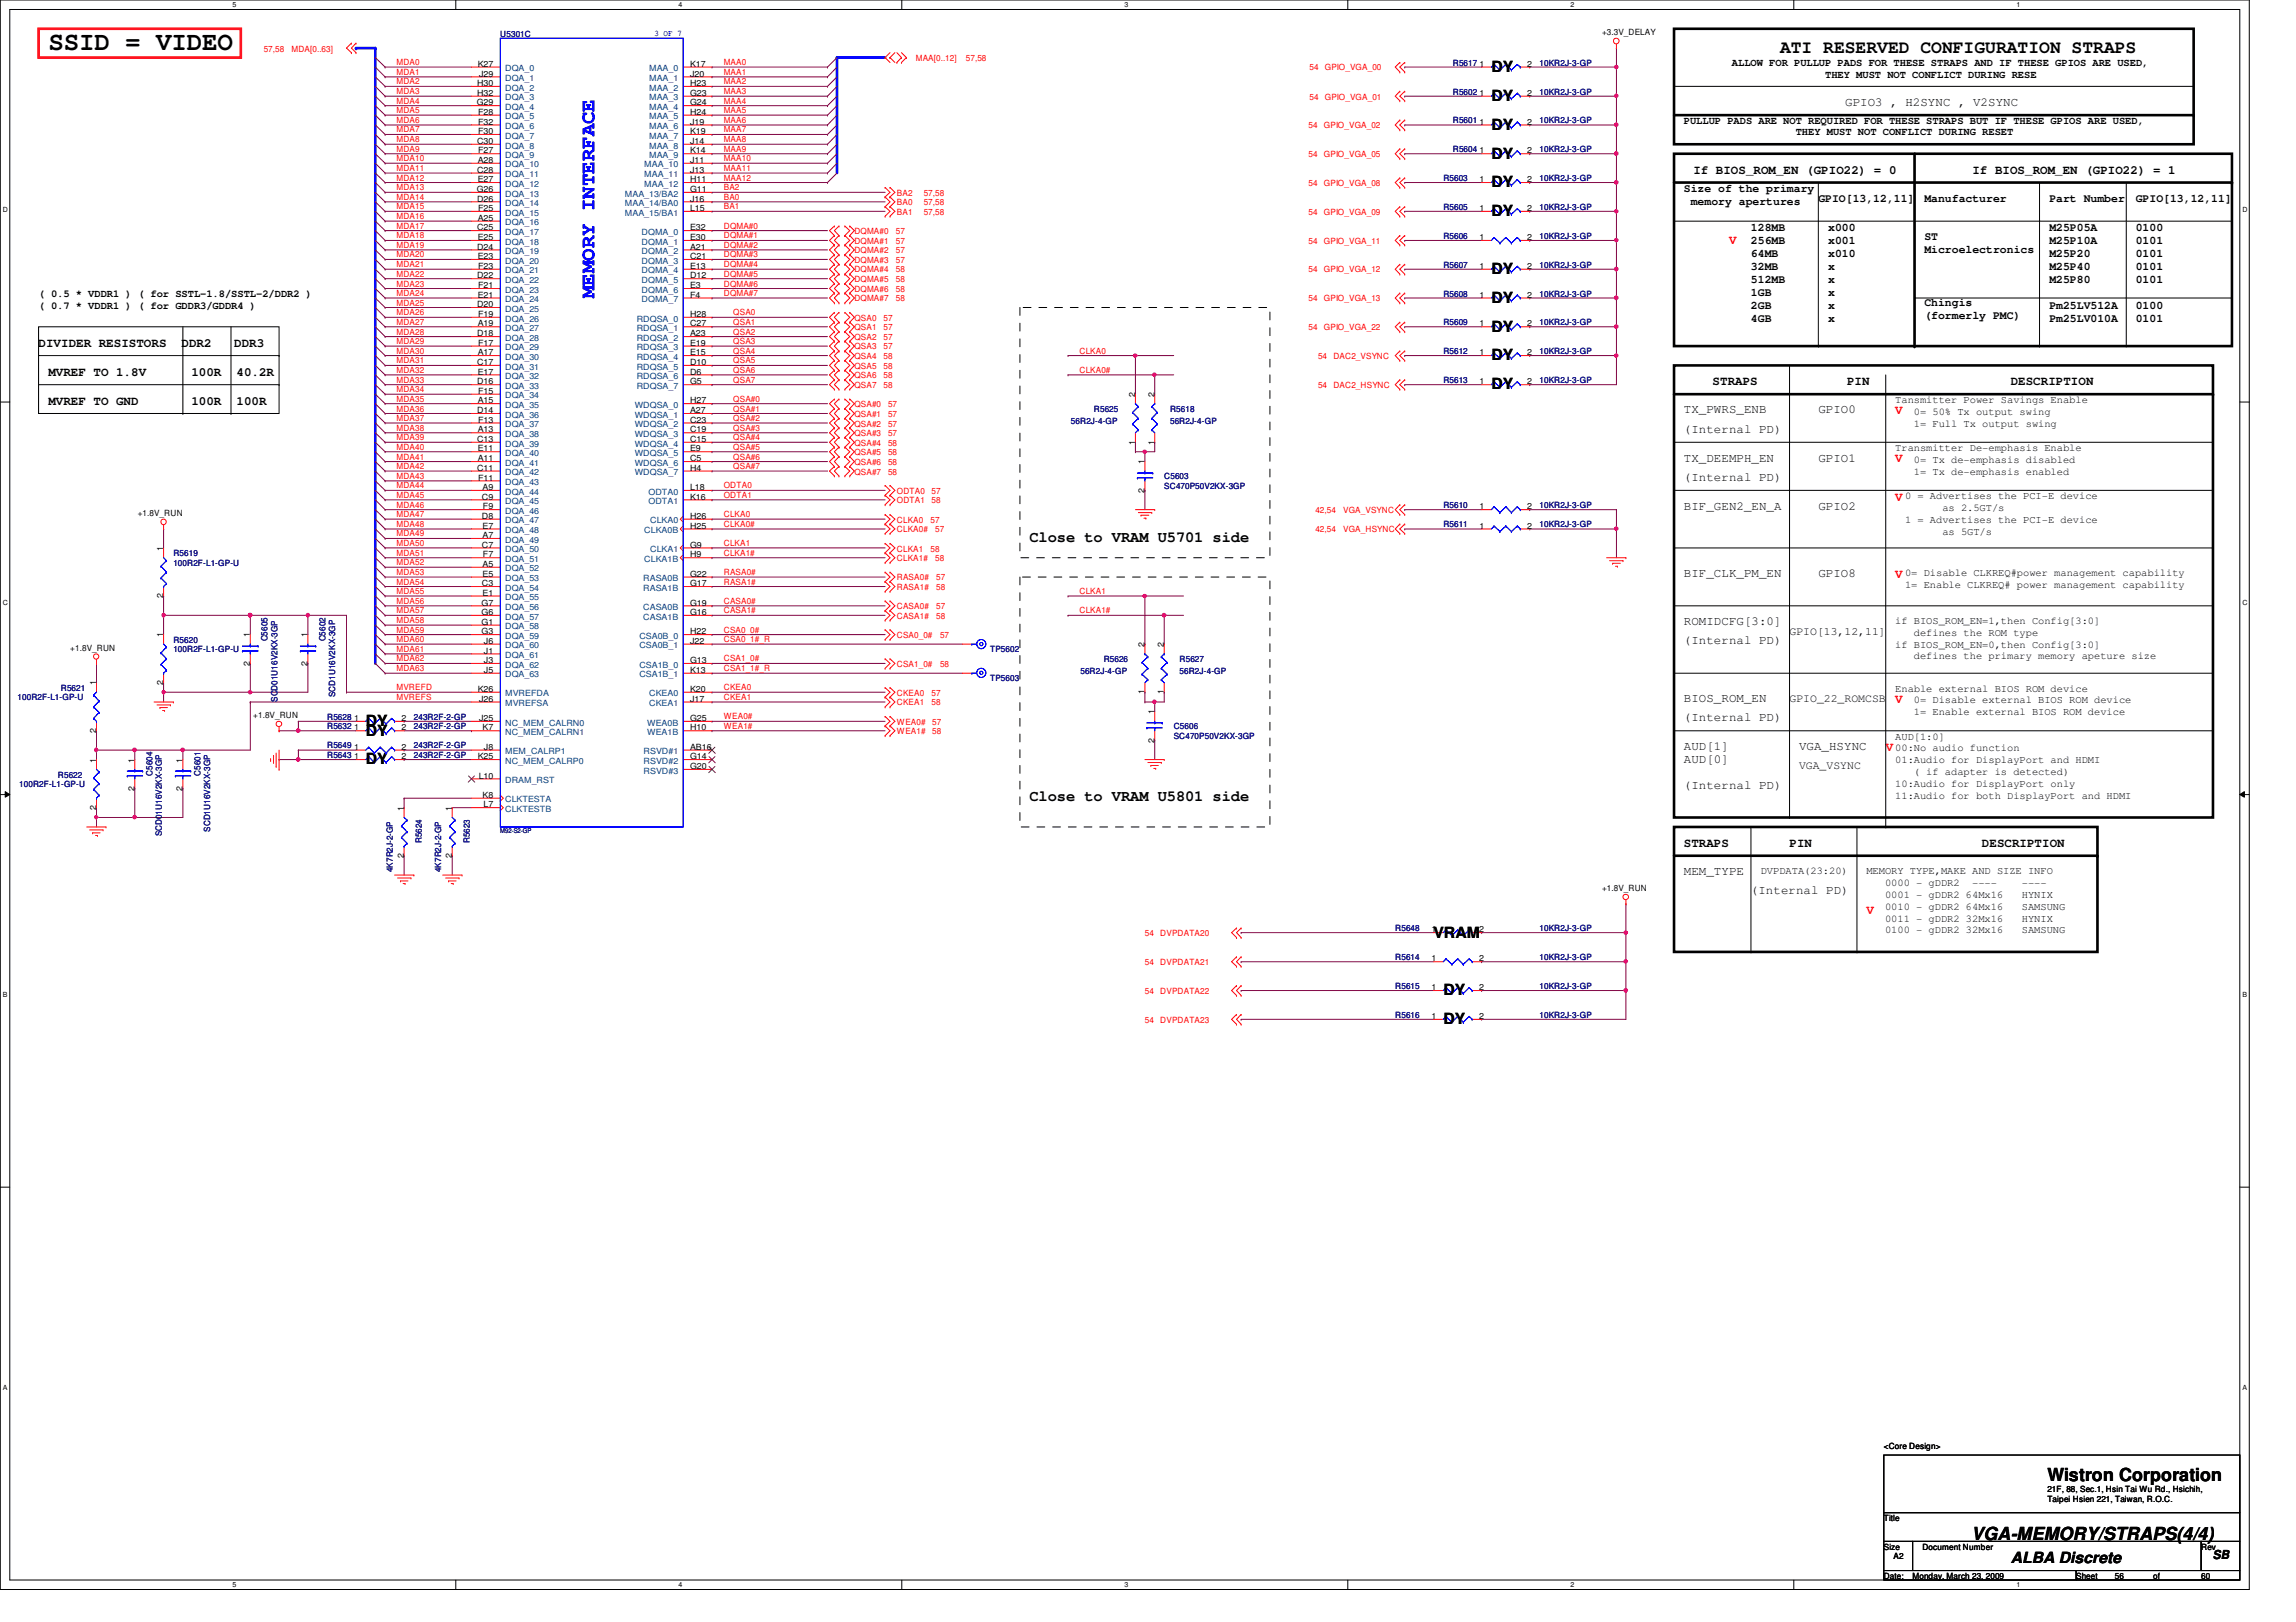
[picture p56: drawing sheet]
<svg xmlns="http://www.w3.org/2000/svg" width="297mm" height="210mm" viewBox="0 0 297 210" stroke-linecap="round" stroke-linejoin="round" font-family="sans-serif">
<defs><g id="words">
<text font-size="3.3" x="6.3" y="6.5">SSID = VIDEO</text>
<text font-size="2.6" fill="#00f" x="76.9" y="38.6" transform="rotate(-90 76.9 38.6)">MEMORY INTERFACE</text>
<g font-size="2.3">
<text x="230.3" y="6.9">ATI RESERVED CONFIGURATION STRAPS</text>
<text x="264.9" y="191.7">Wistron Corporation</text>
<text x="255.1" y="199.3">VGA-MEMORY/STRAPS(4/4)</text>
</g>
<g font-size="2">
<text x="193" y="9.3">DY</text>
<text x="193" y="16.8">DY</text>
<text x="193" y="13">DY</text>
<text x="193" y="20.5">DY</text>
<text x="193" y="28">DY</text>
<text x="193" y="24.3">DY</text>
<text x="193" y="35.4">DY</text>
<text x="193" y="39.2">DY</text>
<text x="193" y="42.9">DY</text>
<text x="193" y="46.7">DY</text>
<text x="193" y="50.4">DY</text>
<text x="133.2" y="70.1">Close to VRAM U5701 side</text>
<text x="47.3" y="93.9">DY</text>
<text x="47.3" y="95.2">DY</text>
<text x="47.3" y="98.9">DY</text>
<text x="133.2" y="103.7">Close to VRAM U5801 side</text>
<text x="185.5" y="121.3">VRAM</text>
<text x="186.7" y="128.8">DY</text>
<text x="186.7" y="132.5">DY</text>
<text x="260.1" y="202.2">ALBA Discrete</text>
</g>
<g font-size="1.6">
<text x="238.7" y="13.7">GPIO3 , H2SYNC , V2SYNC</text>
<text x="219.1" y="22.5">If BIOS_ROM_EN (GPIO22) = 0</text>
<text x="255.2" y="22.5">If BIOS_ROM_EN (GPIO22) = 1</text>
<text x="5" y="44.9">DIVIDER RESISTORS</text>
<text x="23.5" y="44.9">DDR2</text>
<text x="30.3" y="44.9">DDR3</text>
<text x="6.3" y="52.4">MVREF TO GND</text>
<text x="6.3" y="48.6">MVREF TO 1.8V</text>
<text x="24.8" y="52.4">100R</text>
<text x="24.8" y="48.6">100R</text>
<text x="30.6" y="52.4">100R</text>
<text x="30.6" y="48.6">40.2R</text>
<text x="217.8" y="53.5">TX_PWRS_ENB</text>
<text x="221.6" y="49.9">STRAPS</text>
<text x="235.2" y="53.5">GPIO0</text>
<text x="239" y="49.9">PIN</text>
<text x="260.1" y="49.9">DESCRIPTION</text>
<text x="217.8" y="59.7">TX_DEEMPH_EN</text>
<text x="217.8" y="56">(Internal PD)</text>
<text x="235.2" y="59.7">GPIO1</text>
<text x="217.8" y="62.2">(Internal PD)</text>
<text x="217.8" y="66">BIF_GEN2_EN_A</text>
<text x="235.2" y="66">GPIO2</text>
<text x="217.8" y="74.7">BIF_CLK_PM_EN</text>
<text x="235.2" y="74.7">GPIO8</text>
<text x="217.8" y="80.9">ROMIDCFG[3:0]</text>
<text x="217.8" y="83.4">(Internal PD)</text>
<text x="217.8" y="93.3">(Internal PD)</text>
<text x="217.8" y="90.8">BIOS_ROM_EN</text>
<text x="217.8" y="97.1">AUD[1]</text>
<text x="217.8" y="98.8">AUD[0]</text>
<text x="232.7" y="97.1">VGA_HSYNC</text>
<text x="217.8" y="102.1">(Internal PD)</text>
<text x="217.8" y="109.6">STRAPS</text>
<text x="217.8" y="113.3">MEM_TYPE</text>
<text x="231.5" y="109.6">PIN</text>
<text x="256.4" y="109.6">DESCRIPTION</text>
<text x="226.5" y="115.7">(Internal PD)</text>
<text x="286.3" y="201.8">SB</text>
</g>
<g font-size="1.6" fill="#f00">
<text x="223.7" y="31.6">V</text>
<text x="245.2" y="53.6">V</text>
<text x="245.2" y="59.8">V</text>
<text x="245.2" y="64.8">V</text>
<text x="245.2" y="74.8">V</text>
<text x="245.2" y="90.9">V</text>
<text x="244" y="97.2">V</text>
<text x="241.5" y="118.3">V</text>
</g>
<g font-size="1.5">
<text x="217.8" y="24.8">Size of the primary</text>
<text x="218.7" y="26.5">memory apertures</text>
<text x="226.5" y="29.8">128MB</text>
<text x="235.2" y="26.1">GPIO[13,12,11]</text>
<text x="236.5" y="29.8">x000</text>
<text x="249" y="26.1">Manufacturer</text>
<text x="265.1" y="26.1">Part Number</text>
<text x="265.1" y="29.8">M25P05A</text>
<text x="276.3" y="26.1">GPIO[13,12,11]</text>
<text x="276.3" y="29.8">0100</text>
<text x="226.5" y="31.5">256MB</text>
<text x="226.5" y="33.2">64MB</text>
<text x="226.5" y="34.9">32MB</text>
<text x="236.5" y="31.5">x001</text>
<text x="236.5" y="33.2">x010</text>
<text x="236.5" y="34.9">x</text>
<text x="249" y="31.1">ST</text>
<text x="249" y="32.8">Microelectronics</text>
<text x="265.1" y="31.5">M25P10A</text>
<text x="265.1" y="33.2">M25P20</text>
<text x="265.1" y="34.9">M25P40</text>
<text x="276.3" y="31.5">0101</text>
<text x="276.3" y="33.2">0101</text>
<text x="276.3" y="34.9">0101</text>
<text x="226.5" y="36.6">512MB</text>
<text x="226.5" y="38.3">1GB</text>
<text x="226.5" y="40">2GB</text>
<text x="226.5" y="41.7">4GB</text>
<text x="236.5" y="36.6">x</text>
<text x="236.5" y="38.3">x</text>
<text x="236.5" y="40">x</text>
<text x="236.5" y="41.7">x</text>
<text x="249" y="39.5">Chingis</text>
<text x="249" y="41.2">(formerly PMC)</text>
<text x="265.1" y="36.6">M25P80</text>
<text x="265.1" y="40">Pm25LV512A</text>
<text x="265.1" y="41.7">Pm25LV010A</text>
<text x="276.3" y="36.6">0101</text>
<text x="276.3" y="40">0100</text>
<text x="276.3" y="41.7">0101</text>
<text x="231.5" y="82.1">GPIO[13,12,11]</text>
<text x="231.5" y="90.8">GPIO_22_ROMCSB</text>
<text x="232.7" y="99.5">VGA_VSYNC</text>
</g>
<g font-size="1.4">
<text x="224.1" y="8.6">ALLOW FOR PULLUP PADS FOR THESE STRAPS AND IF THESE GPIOS ARE USED,</text>
<text x="236.1" y="10.1">THEY MUST NOT CONFLICT DURING RESE</text>
<text x="217.8" y="16">PULLUP PADS ARE NOT REQUIRED FOR THESE STRAPS BUT IF THESE GPIOS ARE USED,</text>
<text x="232.3" y="17.5">THEY MUST NOT CONFLICT DURING RESET</text>
<text x="5" y="38.4">( 0.5 * VDDR1 ) ( for SSTL-1.8/SSTL-2/DDR2 )</text>
<text x="5" y="40">( 0.7 * VDDR1 ) ( for GDDR3/GDDR4 )</text>
<text x="245.2" y="52.2">Tansmitter Power Savings Enable</text>
<text x="247.6" y="53.7">0= 50% Tx output swing</text>
<text x="245.2" y="58.4">Transmitter De-emphasis Enable</text>
<text x="247.6" y="55.2">1= Full Tx output swing</text>
<text x="247.6" y="59.9">0= Tx de-emphasis disabled</text>
<text x="246.5" y="64.6">0 = Advertises the PCI-E device</text>
<text x="247.6" y="61.4">1= Tx de-emphasis enabled</text>
<text x="246.5" y="67.6">1 = Advertises the PCI-E device</text>
<text x="251.3" y="66.1">as 2.5GT/s</text>
<text x="251.3" y="69.2">as 5GT/s</text>
<text x="246.5" y="74.5">0= Disable CLKREQ#power management capability</text>
<text x="246.5" y="76.1">1= Enable CLKREQ# power management capability</text>
<text x="245.2" y="80.8">if BIOS_ROM_EN=1,then Config[3:0]</text>
<text x="245.2" y="83.8">if BIOS_ROM_EN=0,then Config[3:0]</text>
<text x="247.6" y="82.3">defines the ROM type</text>
<text x="245.2" y="89.5">Enable external BIOS ROM device</text>
<text x="247.6" y="85.3">defines the primary memory apeture size</text>
<text x="245.2" y="95.7">AUD[1:0]</text>
<text x="247.6" y="91">0= Disable external BIOS ROM device</text>
<text x="247.6" y="92.5">1= Enable external BIOS ROM device</text>
<text x="245.2" y="97.2">00:No audio function</text>
<text x="245.2" y="98.8">01:Audio for DisplayPort and HDMI</text>
<text x="245.2" y="101.8">10:Audio for DisplayPort only</text>
<text x="247.6" y="100.3">( if adapter is detected)</text>
<text x="245.2" y="103.3">11:Audio for both DisplayPort and HDMI</text>
<text x="227.8" y="113.2">DVPDATA(23:20)</text>
<text x="241.5" y="113.2">MEMORY TYPE,MAKE AND SIZE INFO</text>
<text x="243.9" y="114.7">0000 - gDDR2</text>
<text x="243.9" y="116.2">0001 - gDDR2 64Mx16</text>
<text x="243.9" y="117.7">0010 - gDDR2 64Mx16</text>
<text x="243.9" y="119.3">0011 - gDDR2 32Mx16</text>
<text x="255.1" y="114.7">----</text>
<text x="261.6" y="114.7">----</text>
<text x="261.6" y="116.2">HYNIX</text>
<text x="261.6" y="117.7">SAMSUNG</text>
<text x="261.6" y="119.3">HYNIX</text>
<text x="243.9" y="120.8">0100 - gDDR2 32Mx16</text>
<text x="261.6" y="120.8">SAMSUNG</text>
</g>
<g font-size="1.1" fill="#000080">
<text x="64.7" y="4.8">U5301C</text>
<text x="188" y="8.5">R5617</text>
<text x="199.2" y="8.5">10KR2J-3-GP</text>
<text x="188" y="16">R5601</text>
<text x="188" y="12.2">R5602</text>
<text x="199.2" y="16">10KR2J-3-GP</text>
<text x="199.2" y="12.2">10KR2J-3-GP</text>
<text x="186.7" y="23.5">R5603</text>
<text x="188" y="19.7">R5604</text>
<text x="199.2" y="19.7">10KR2J-3-GP</text>
<text x="199.2" y="23.5">10KR2J-3-GP</text>
<text x="186.7" y="27.2">R5605</text>
<text x="199.2" y="27.2">10KR2J-3-GP</text>
<text x="186.7" y="34.6">R5607</text>
<text x="186.7" y="30.9">R5606</text>
<text x="199.2" y="34.6">10KR2J-3-GP</text>
<text x="199.2" y="30.9">10KR2J-3-GP</text>
<text x="186.7" y="38.4">R5608</text>
<text x="199.2" y="38.4">10KR2J-3-GP</text>
<text x="186.7" y="42.1">R5609</text>
<text x="186.7" y="45.8">R5612</text>
<text x="199.2" y="42.1">10KR2J-3-GP</text>
<text x="199.2" y="45.8">10KR2J-3-GP</text>
<text x="141.5" y="53.3">R5625</text>
<text x="151.4" y="53.3">R5618</text>
<text x="186.7" y="49.6">R5613</text>
<text x="199.2" y="49.6">10KR2J-3-GP</text>
<text x="138.6" y="54.8">56R2J-4-GP</text>
<text x="151.4" y="54.8">56R2J-4-GP</text>
<text x="150.6" y="62">C5603</text>
<text x="150.6" y="63.3">SC470P50V2KX-3GP</text>
<text x="186.7" y="65.7">R5610</text>
<text x="199.2" y="65.7">10KR2J-3-GP</text>
<text x="22.4" y="72">R5619</text>
<text x="186.7" y="68.2">R5611</text>
<text x="199.2" y="68.2">10KR2J-3-GP</text>
<text x="22.4" y="73.2">100R2F-L1-GP-U</text>
<text x="22.4" y="83.2">R5620</text>
<text x="34.6" y="83" transform="rotate(-90 34.6 83)">C5605</text>
<text x="42.1" y="83" transform="rotate(-90 42.1 83)">C5602</text>
<text x="7.9" y="89.4">R5621</text>
<text x="22.4" y="84.4">100R2F-L1-GP-U</text>
<text x="128.1" y="88.2">TP5603</text>
<text x="128.1" y="84.4">TP5602</text>
<text x="139.8" y="87.2">56R2J-4-GP</text>
<text x="142.8" y="85.7">R5626</text>
<text x="152.6" y="85.7">R5627</text>
<text x="152.6" y="87.2">56R2J-4-GP</text>
<text x="2.3" y="90.6">100R2F-L1-GP-U</text>
<text x="35.9" y="90.8" transform="rotate(-90 35.9 90.8)">SCD01U16V2KX-3GP</text>
<text x="42.3" y="93.1">R5628</text>
<text x="42.3" y="94.4">R5632</text>
<text x="43.3" y="90.2" transform="rotate(-90 43.3 90.2)">SCD1U16V2KX-3GP</text>
<text x="53.5" y="93.1">243R2F-2-GP</text>
<text x="53.5" y="94.4">243R2F-2-GP</text>
<text x="151.8" y="94.4">C5606</text>
<text x="151.8" y="95.6">SC470P50V2KX-3GP</text>
<text x="2.5" y="101.9">100R2F-L1-GP-U</text>
<text x="7.5" y="100.6">R5622</text>
<text x="19.7" y="100.4" transform="rotate(-90 19.7 100.4)">C5604</text>
<text x="25.9" y="100.4" transform="rotate(-90 25.9 100.4)">C5601</text>
<text x="42.3" y="98.1">R5643</text>
<text x="42.3" y="96.9">R5649</text>
<text x="53.5" y="98.1">243R2F-2-GP</text>
<text x="53.5" y="96.9">243R2F-2-GP</text>
<text x="27.2" y="107.7" transform="rotate(-90 27.2 107.7)">SCD1U16V2KX-3GP</text>
<text x="21" y="108.2" transform="rotate(-90 21 108.2)">SCD01U16V2KX-3GP</text>
<text x="50.8" y="112.9" transform="rotate(-90 50.8 112.9)">4K7R2J-2-GP</text>
<text x="54.6" y="109.1" transform="rotate(-90 54.6 109.1)">R5624</text>
<text x="57.1" y="112.9" transform="rotate(-90 57.1 112.9)">4K7R2J-2-GP</text>
<text x="60.8" y="109.1" transform="rotate(-90 60.8 109.1)">R5623</text>
<text x="180.5" y="120.5">R5648</text>
<text x="180.5" y="124.2">R5614</text>
<text x="199.2" y="120.5">10KR2J-3-GP</text>
<text x="199.2" y="124.2">10KR2J-3-GP</text>
<text x="180.5" y="128">R5615</text>
<text x="180.5" y="131.7">R5616</text>
<text x="199.2" y="128">10KR2J-3-GP</text>
<text x="199.2" y="131.7">10KR2J-3-GP</text>
</g>
<text font-size="1.1" fill="#00f" x="84.7" y="4.7">3 OF 7</text>
<g font-size="1.1">
<text x="207.3" y="4.5">+3.3V_DELAY</text>
<text x="61.7" y="11.1">H30</text>
<text x="61.8" y="8.6">K27</text>
<text x="62" y="9.9">J29</text>
<text x="89.3" y="8.6">K17</text>
<text x="89.3" y="9.9">J20</text>
<text x="89.3" y="11.1">H23</text>
<text x="191.4" y="8.6">1</text>
<text x="197.6" y="8.6">2</text>
<text x="61.7" y="13.6">G29</text>
<text x="61.7" y="12.4">H32</text>
<text x="61.8" y="14.9">F28</text>
<text x="61.8" y="16.1">F32</text>
<text x="61.8" y="17.4">F30</text>
<text x="89.3" y="12.4">G23</text>
<text x="89.3" y="13.6">G24</text>
<text x="89.3" y="14.9">H24</text>
<text x="89.3" y="16.1">J19</text>
<text x="89.3" y="17.4">K19</text>
<text x="191.4" y="16.1">1</text>
<text x="191.4" y="12.4">1</text>
<text x="197.6" y="16.1">2</text>
<text x="197.6" y="12.4">2</text>
<text x="61.7" y="22.4">C28</text>
<text x="61.7" y="18.6">C30</text>
<text x="61.8" y="21.1">A28</text>
<text x="61.8" y="23.6">E27</text>
<text x="61.8" y="19.9">F27</text>
<text x="89.3" y="21.1">J11</text>
<text x="89.3" y="22.4">J13</text>
<text x="89.3" y="23.6">H11</text>
<text x="89.3" y="18.6">J14</text>
<text x="89.3" y="19.9">K14</text>
<text x="191.4" y="19.9">1</text>
<text x="191.4" y="23.6">1</text>
<text x="197.6" y="19.9">2</text>
<text x="197.6" y="23.6">2</text>
<text x="61.7" y="24.8">G26</text>
<text x="61.7" y="26.1">D26</text>
<text x="61.7" y="29.8">C25</text>
<text x="61.8" y="28.6">A25</text>
<text x="61.8" y="27.3">F25</text>
<text x="89.3" y="29.8">E32</text>
<text x="89.3" y="24.8">G11</text>
<text x="89.3" y="26.1">J16</text>
<text x="89.3" y="27.3">L15</text>
<text x="191.4" y="27.3">1</text>
<text x="197.6" y="27.3">2</text>
<text x="61.7" y="32.3">D24</text>
<text x="61.8" y="31.1">E25</text>
<text x="61.8" y="33.5">E23</text>
<text x="61.8" y="34.8">F23</text>
<text x="89.3" y="31.1">E30</text>
<text x="89.3" y="32.3">A21</text>
<text x="89.3" y="33.5">C21</text>
<text x="89.3" y="34.8">E13</text>
<text x="191.4" y="34.8">1</text>
<text x="191.4" y="31.1">1</text>
<text x="197.6" y="34.8">2</text>
<text x="197.6" y="31.1">2</text>
<text x="61.7" y="36">D22</text>
<text x="61.7" y="39.8">D20</text>
<text x="61.8" y="38.5">E21</text>
<text x="61.8" y="37.3">F21</text>
<text x="61.8" y="41">F19</text>
<text x="89.3" y="36">D12</text>
<text x="89.3" y="37.3">E3</text>
<text x="89.3" y="38.5">F4</text>
<text x="89.3" y="41">H28</text>
<text x="191.4" y="38.5">1</text>
<text x="197.6" y="38.5">2</text>
<text x="61.7" y="43.5">D18</text>
<text x="61.7" y="47.2">C17</text>
<text x="61.8" y="42.2">A19</text>
<text x="61.8" y="46">A17</text>
<text x="61.8" y="44.7">F17</text>
<text x="89.3" y="42.2">C27</text>
<text x="89.3" y="43.5">A23</text>
<text x="89.3" y="44.7">E19</text>
<text x="89.3" y="46">E15</text>
<text x="89.3" y="47.2">D10</text>
<text x="191.4" y="42.2">1</text>
<text x="191.4" y="46">1</text>
<text x="197.6" y="42.2">2</text>
<text x="197.6" y="46">2</text>
<text x="61.7" y="49.7">D16</text>
<text x="61.7" y="53.5">D14</text>
<text x="61.8" y="48.5">E17</text>
<text x="61.8" y="52.2">A15</text>
<text x="61.8" y="51">F15</text>
<text x="89.3" y="48.5">D6</text>
<text x="89.3" y="49.7">G5</text>
<text x="89.3" y="52.2">H27</text>
<text x="89.3" y="53.5">A27</text>
<text x="146.9" y="51.4" transform="rotate(-90 146.9 51.4)">2</text>
<text x="149.3" y="51.4" transform="rotate(-90 149.3 51.4)">2</text>
<text x="191.4" y="49.7">1</text>
<text x="197.6" y="49.7">2</text>
<text x="61.7" y="57.2">C13</text>
<text x="61.8" y="56">A13</text>
<text x="61.8" y="58.4">E11</text>
<text x="61.8" y="59.7">A11</text>
<text x="61.8" y="54.7">F13</text>
<text x="89.3" y="54.7">C23</text>
<text x="89.3" y="56">C19</text>
<text x="89.3" y="57.2">C15</text>
<text x="89.3" y="58.4">E9</text>
<text x="89.3" y="59.7">C5</text>
<text x="146.9" y="57.5" transform="rotate(-90 146.9 57.5)">1</text>
<text x="149.3" y="57.5" transform="rotate(-90 149.3 57.5)">1</text>
<text x="61.7" y="60.9">C11</text>
<text x="61.8" y="62.2">F11</text>
<text x="62.4" y="64.6">C9</text>
<text x="62.4" y="63.4">A9</text>
<text x="62.5" y="65.9">F9</text>
<text x="89.3" y="63.4">L18</text>
<text x="89.3" y="64.6">K16</text>
<text x="89.3" y="60.9">H4</text>
<text x="148.1" y="63.8" transform="rotate(-90 148.1 63.8)">2</text>
<text x="148.1" y="60.1" transform="rotate(-90 148.1 60.1)">1</text>
<text x="191.4" y="65.9">1</text>
<text x="197.6" y="65.9">2</text>
<text x="17.8" y="66.8">+1.8V_RUN</text>
<text x="21.1" y="71.3" transform="rotate(-90 21.1 71.3)">1</text>
<text x="62.4" y="67.1">D8</text>
<text x="62.4" y="70.9">C7</text>
<text x="62.4" y="68.4">E7</text>
<text x="62.4" y="69.6">A7</text>
<text x="89.3" y="67.1">H26</text>
<text x="89.3" y="68.4">H25</text>
<text x="89.3" y="70.9">G9</text>
<text x="191.4" y="68.4">1</text>
<text x="197.6" y="68.4">2</text>
<text x="21.1" y="77.4" transform="rotate(-90 21.1 77.4)">2</text>
<text x="62.4" y="75.9">C3</text>
<text x="62.4" y="73.4">A5</text>
<text x="62.4" y="74.6">E5</text>
<text x="62.4" y="77.1">E1</text>
<text x="62.5" y="72.1">F7</text>
<text x="89.3" y="72.1">H9</text>
<text x="89.3" y="74.6">G22</text>
<text x="89.3" y="75.9">G17</text>
<text x="21.1" y="82.5" transform="rotate(-90 21.1 82.5)">1</text>
<text x="32.3" y="82.5" transform="rotate(-90 32.3 82.5)">1</text>
<text x="39.8" y="82.5" transform="rotate(-90 39.8 82.5)">1</text>
<text x="62.3" y="78.4">G7</text>
<text x="62.3" y="79.6">G6</text>
<text x="62.3" y="80.9">G1</text>
<text x="62.3" y="82.1">G3</text>
<text x="62.6" y="83.3">J6</text>
<text x="89.3" y="78.4">G19</text>
<text x="89.3" y="79.6">G16</text>
<text x="89.3" y="82.1">H22</text>
<text x="89.3" y="83.3">J22</text>
<text x="148.1" y="83.7" transform="rotate(-90 148.1 83.7)">2</text>
<text x="150.6" y="83.7" transform="rotate(-90 150.6 83.7)">2</text>
<text x="9.1" y="84.2">+1.8V_RUN</text>
<text x="12.4" y="88.7" transform="rotate(-90 12.4 88.7)">1</text>
<text x="21.1" y="88.6" transform="rotate(-90 21.1 88.6)">2</text>
<text x="32.3" y="86.1" transform="rotate(-90 32.3 86.1)">2</text>
<text x="39.8" y="86.1" transform="rotate(-90 39.8 86.1)">2</text>
<text x="61.8" y="89.5">K26</text>
<text x="62.6" y="84.6">J1</text>
<text x="62.6" y="85.8">J3</text>
<text x="62.6" y="87.1">J5</text>
<text x="89.3" y="89.5">K20</text>
<text x="89.3" y="85.8">G13</text>
<text x="89.3" y="87.1">K13</text>
<text x="148.1" y="89.9" transform="rotate(-90 148.1 89.9)">1</text>
<text x="150.6" y="89.9" transform="rotate(-90 150.6 89.9)">1</text>
<text x="12.4" y="94.9" transform="rotate(-90 12.4 94.9)">2</text>
<text x="32.8" y="92.9">+1.8V_RUN</text>
<text x="45.8" y="93.3">1</text>
<text x="45.8" y="94.5">1</text>
<text x="51.9" y="93.3">2</text>
<text x="51.9" y="94.5">2</text>
<text x="62" y="90.8">J26</text>
<text x="62" y="93.3">J25</text>
<text x="62.4" y="94.5">K7</text>
<text x="89.3" y="90.8">J17</text>
<text x="89.3" y="93.3">G25</text>
<text x="89.3" y="94.5">H10</text>
<text x="149.3" y="92.5" transform="rotate(-90 149.3 92.5)">1</text>
<text x="12.4" y="98.7" transform="rotate(-90 12.4 98.7)">1</text>
<text x="17.4" y="98.7" transform="rotate(-90 17.4 98.7)">1</text>
<text x="23.6" y="98.7" transform="rotate(-90 23.6 98.7)">1</text>
<text x="45.8" y="98.3">1</text>
<text x="45.8" y="97">1</text>
<text x="51.9" y="98.3">2</text>
<text x="51.9" y="97">2</text>
<text x="61.8" y="98.3">K25</text>
<text x="61.9" y="100.8">L10</text>
<text x="62.6" y="97">J8</text>
<text x="89.3" y="97">AB16</text>
<text x="89.3" y="98.3">G14</text>
<text x="89.3" y="99.5">G20</text>
<text x="149.3" y="96.1" transform="rotate(-90 149.3 96.1)">2</text>
<text x="12.4" y="104.8" transform="rotate(-90 12.4 104.8)">2</text>
<text x="17.4" y="102.3" transform="rotate(-90 17.4 102.3)">2</text>
<text x="23.6" y="102.3" transform="rotate(-90 23.6 102.3)">2</text>
<text x="52.2" y="104.9" transform="rotate(-90 52.2 104.9)">1</text>
<text x="58.5" y="104.9" transform="rotate(-90 58.5 104.9)">1</text>
<text x="62.4" y="103.3">K8</text>
<text x="62.6" y="104.5">L7</text>
<text x="52.2" y="111" transform="rotate(-90 52.2 111)">2</text>
<text x="58.5" y="111" transform="rotate(-90 58.5 111)">2</text>
<text x="207.3" y="115.3">+1.8V_RUN</text>
<text x="185.2" y="120.6">1</text>
<text x="185.2" y="124.4">1</text>
<text x="191.3" y="120.6">2</text>
<text x="191.3" y="124.4">2</text>
<text x="185.2" y="128.1">1</text>
<text x="185.2" y="131.9">1</text>
<text x="191.3" y="128.1">2</text>
<text x="191.3" y="131.9">2</text>
<text x="243.7" y="187.5">&lt;Core Design&gt;</text>
<text x="243.7" y="196.8">Title</text>
<text x="264.9" y="193.1">21F, 88, Sec.1, Hsin Tai Wu Rd., Hsichih,</text>
<text x="264.9" y="194.4">Taipei Hsien 221, Taiwan, R.O.C.</text>
<text x="243.7" y="200.5">Size</text>
<text x="245" y="201.8">A2</text>
<text x="248.7" y="200.5">Document Number</text>
<text x="284.8" y="200.5">Rev</text>
<text x="243.7" y="204.3">Date:</text>
<text x="247.4" y="204.3">Monday, March 23, 2009</text>
<text x="268.6" y="204.3">Sheet</text>
<text x="273.6" y="204.3">56</text>
<text x="278.5" y="204.3">of</text>
<text x="284.8" y="204.3">60</text>
</g>
<g font-size="1.1" fill="#f00">
<text x="34.1" y="6.8">57,58</text>
<text x="37.7" y="6.8">MDA[0..63]</text>
<text x="51.3" y="8.4">MDA0</text>
<text x="51.3" y="9.7">MDA1</text>
<text x="51.3" y="10.9">MDA2</text>
<text x="93.6" y="8.4">MAA0</text>
<text x="93.6" y="9.7">MAA1</text>
<text x="93.6" y="10.9">MAA2</text>
<text x="118.5" y="7.9">MAA[0..12]</text>
<text x="125" y="7.9">57,58</text>
<text x="169.4" y="9">54</text>
<text x="171.4" y="9">GPIO_VGA_00</text>
<text x="51.3" y="13.4">MDA4</text>
<text x="51.3" y="15.9">MDA6</text>
<text x="51.3" y="14.6">MDA5</text>
<text x="51.3" y="17.1">MDA7</text>
<text x="51.3" y="12.2">MDA3</text>
<text x="93.6" y="17.1">MAA7</text>
<text x="93.6" y="12.2">MAA3</text>
<text x="93.6" y="13.4">MAA4</text>
<text x="93.6" y="14.6">MAA5</text>
<text x="93.6" y="15.9">MAA6</text>
<text x="169.3" y="16.6">54</text>
<text x="169.4" y="13">54</text>
<text x="171.3" y="16.6">GPIO_VGA_02</text>
<text x="171.4" y="13">GPIO_VGA_01</text>
<text x="51.3" y="20.9">MDA10</text>
<text x="51.3" y="23.4">MDA12</text>
<text x="51.3" y="22.1">MDA11</text>
<text x="51.3" y="18.4">MDA8</text>
<text x="51.3" y="19.6">MDA9</text>
<text x="93.6" y="18.4">MAA8</text>
<text x="93.6" y="19.6">MAA9</text>
<text x="93.6" y="20.9">MAA10</text>
<text x="93.6" y="22.1">MAA11</text>
<text x="93.6" y="23.4">MAA12</text>
<text x="169.3" y="20.3">54</text>
<text x="171.3" y="20.3">GPIO_VGA_05</text>
<text x="51.3" y="25.9">MDA14</text>
<text x="51.3" y="29.6">MDA17</text>
<text x="51.3" y="24.6">MDA13</text>
<text x="51.3" y="27.1">MDA15</text>
<text x="51.3" y="28.4">MDA16</text>
<text x="93.6" y="29.6">DQMA#0</text>
<text x="93.6" y="24.6">BA2</text>
<text x="93.6" y="25.9">BA0</text>
<text x="93.6" y="27.1">BA1</text>
<text x="116" y="25.3">BA2</text>
<text x="116" y="26.5">BA0</text>
<text x="116" y="27.8">BA1</text>
<text x="119.5" y="25.3">57,58</text>
<text x="119.5" y="26.5">57,58</text>
<text x="119.5" y="27.8">57,58</text>
<text x="169.3" y="27.8">54</text>
<text x="169.3" y="24.1">54</text>
<text x="171.3" y="27.8">GPIO_VGA_09</text>
<text x="171.3" y="24.1">GPIO_VGA_08</text>
<text x="51.3" y="32.1">MDA19</text>
<text x="51.3" y="35.8">MDA22</text>
<text x="51.3" y="30.9">MDA18</text>
<text x="51.3" y="34.6">MDA21</text>
<text x="51.3" y="33.3">MDA20</text>
<text x="93.6" y="32.1">DQMA#2</text>
<text x="93.6" y="33.3">DQMA#3</text>
<text x="93.6" y="34.6">DQMA#4</text>
<text x="93.6" y="35.8">DQMA#5</text>
<text x="93.6" y="30.9">DQMA#1</text>
<text x="110.5" y="30.3">DQMA#0</text>
<text x="110.5" y="31.5">DQMA#1</text>
<text x="110.5" y="32.8">DQMA#2</text>
<text x="110.5" y="34">DQMA#3</text>
<text x="110.5" y="35.3">DQMA#4</text>
<text x="115.9" y="30.3">57</text>
<text x="115.9" y="31.5">57</text>
<text x="115.9" y="32.8">57</text>
<text x="115.9" y="34">57</text>
<text x="115.9" y="35.3">58</text>
<text x="169.3" y="31.5">54</text>
<text x="169.3" y="35.3">54</text>
<text x="171.3" y="31.5">GPIO_VGA_11</text>
<text x="171.3" y="35.3">GPIO_VGA_12</text>
<text x="51.3" y="40.8">MDA26</text>
<text x="51.3" y="38.3">MDA24</text>
<text x="51.3" y="39.5">MDA25</text>
<text x="51.3" y="37.1">MDA23</text>
<text x="93.6" y="37.1">DQMA#6</text>
<text x="93.6" y="38.3">DQMA#7</text>
<text x="94.9" y="40.8">QSA0</text>
<text x="110.5" y="36.5">DQMA#5</text>
<text x="110.5" y="37.8">DQMA#6</text>
<text x="110.5" y="39">DQMA#7</text>
<text x="110.5" y="41.5">QSA0</text>
<text x="114.3" y="41.5">57</text>
<text x="115.9" y="36.5">58</text>
<text x="115.9" y="37.8">58</text>
<text x="115.9" y="39">58</text>
<text x="169.3" y="39">54</text>
<text x="171.3" y="39">GPIO_VGA_13</text>
<text x="51.3" y="47">MDA31</text>
<text x="51.3" y="43.3">MDA28</text>
<text x="51.3" y="42">MDA27</text>
<text x="51.3" y="45.8">MDA30</text>
<text x="51.3" y="44.5">MDA29</text>
<text x="94.9" y="43.3">QSA2</text>
<text x="94.9" y="47">QSA5</text>
<text x="94.9" y="42">QSA1</text>
<text x="94.9" y="44.5">QSA3</text>
<text x="94.9" y="45.8">QSA4</text>
<text x="110.5" y="46.5">QSA4</text>
<text x="110.5" y="47.7">QSA5</text>
<text x="110.5" y="42.8">QSA1</text>
<text x="110.5" y="44">QSA2</text>
<text x="110.5" y="45.2">QSA3</text>
<text x="114.3" y="46.5">58</text>
<text x="114.3" y="47.7">58</text>
<text x="114.3" y="42.8">57</text>
<text x="114.3" y="44">57</text>
<text x="114.3" y="45.2">57</text>
<text x="139.7" y="45.8">CLKA0</text>
<text x="169.3" y="42.8">54</text>
<text x="170.5" y="46.5">54</text>
<text x="171.3" y="42.8">GPIO_VGA_22</text>
<text x="172.5" y="46.5">DAC2_VSYNC</text>
<text x="51.3" y="49.5">MDA33</text>
<text x="51.3" y="50.8">MDA34</text>
<text x="51.3" y="52">MDA35</text>
<text x="51.3" y="48.3">MDA32</text>
<text x="51.3" y="53.3">MDA36</text>
<text x="94.9" y="49.5">QSA7</text>
<text x="94.9" y="48.3">QSA6</text>
<text x="94.9" y="52">QSA#0</text>
<text x="94.9" y="53.3">QSA#1</text>
<text x="110.5" y="49">QSA6</text>
<text x="110.5" y="50.2">QSA7</text>
<text x="110.5" y="52.7">QSA#0</text>
<text x="110.5" y="53.9">QSA#1</text>
<text x="114.3" y="49">58</text>
<text x="114.3" y="50.2">58</text>
<text x="114.9" y="52.7">57</text>
<text x="114.9" y="53.9">57</text>
<text x="139.7" y="48.3">CLKA0#</text>
<text x="170.5" y="50.2">54</text>
<text x="172.5" y="50.2">DAC2_HSYNC</text>
<text x="51.3" y="55.8">MDA38</text>
<text x="51.3" y="59.5">MDA41</text>
<text x="51.3" y="57">MDA39</text>
<text x="51.3" y="54.5">MDA37</text>
<text x="51.3" y="58.2">MDA40</text>
<text x="94.9" y="54.5">QSA#2</text>
<text x="94.9" y="55.8">QSA#3</text>
<text x="94.9" y="58.2">QSA#5</text>
<text x="94.9" y="59.5">QSA#6</text>
<text x="94.9" y="57">QSA#4</text>
<text x="110.5" y="57.7">QSA#4</text>
<text x="110.5" y="58.9">QSA#5</text>
<text x="110.5" y="55.2">QSA#2</text>
<text x="110.5" y="56.4">QSA#3</text>
<text x="114.9" y="57.7">58</text>
<text x="114.9" y="58.9">58</text>
<text x="114.9" y="55.2">57</text>
<text x="114.9" y="56.4">57</text>
<text x="51.3" y="63.2">MDA44</text>
<text x="51.3" y="60.7">MDA42</text>
<text x="51.3" y="62">MDA43</text>
<text x="51.3" y="64.4">MDA45</text>
<text x="51.3" y="65.7">MDA46</text>
<text x="93.6" y="63.2">ODTA0</text>
<text x="93.6" y="64.4">ODTA1</text>
<text x="94.9" y="60.7">QSA#7</text>
<text x="110.5" y="60.2">QSA#6</text>
<text x="110.5" y="61.4">QSA#7</text>
<text x="114.9" y="60.2">58</text>
<text x="114.9" y="61.4">58</text>
<text x="116" y="63.9">ODTA0</text>
<text x="116" y="65.2">ODTA1</text>
<text x="120.5" y="63.9">57</text>
<text x="120.5" y="65.2">58</text>
<text x="51.3" y="69.4">MDA49</text>
<text x="51.3" y="70.7">MDA50</text>
<text x="51.3" y="68.2">MDA48</text>
<text x="51.3" y="66.9">MDA47</text>
<text x="51.3" y="71.9">MDA51</text>
<text x="93.6" y="66.9">CLKA0</text>
<text x="93.6" y="71.9">CLKA1#</text>
<text x="93.6" y="70.7">CLKA1</text>
<text x="93.6" y="68.2">CLKA0#</text>
<text x="116" y="67.6">CLKA0</text>
<text x="116" y="71.4">CLKA1</text>
<text x="116" y="68.9">CLKA0#</text>
<text x="120.4" y="67.6">57</text>
<text x="120.4" y="71.4">58</text>
<text x="121" y="68.9">57</text>
<text x="170.2" y="66.4">42,54</text>
<text x="170.2" y="68.9">42,54</text>
<text x="173.8" y="66.4">VGA_VSYNC</text>
<text x="173.8" y="68.9">VGA_HSYNC</text>
<text x="51.3" y="73.2">MDA52</text>
<text x="51.3" y="74.4">MDA53</text>
<text x="51.3" y="75.6">MDA54</text>
<text x="51.3" y="76.9">MDA55</text>
<text x="93.6" y="74.4">RASA0#</text>
<text x="93.6" y="75.6">RASA1#</text>
<text x="116" y="72.6">CLKA1#</text>
<text x="116" y="75.1">RASA0#</text>
<text x="116" y="76.3">RASA1#</text>
<text x="121" y="72.6">58</text>
<text x="121.1" y="75.1">57</text>
<text x="121.1" y="76.3">58</text>
<text x="139.7" y="76.9">CLKA1</text>
<text x="51.3" y="80.6">MDA58</text>
<text x="51.3" y="81.9">MDA59</text>
<text x="51.3" y="78.1">MDA56</text>
<text x="51.3" y="79.4">MDA57</text>
<text x="51.3" y="83.1">MDA60</text>
<text x="93.6" y="78.1">CASA0#</text>
<text x="93.6" y="79.4">CASA1#</text>
<text x="93.6" y="81.9">CSA0_0#</text>
<text x="93.6" y="83.1">CSA0_1#_R</text>
<text x="116" y="78.8">CASA0#</text>
<text x="116" y="80.1">CASA1#</text>
<text x="116" y="82.5">CSA0_0#</text>
<text x="121.1" y="78.8">57</text>
<text x="121.1" y="80.1">58</text>
<text x="121.6" y="82.5">57</text>
<text x="139.7" y="79.4">CLKA1#</text>
<text x="51.3" y="86.9">MDA63</text>
<text x="51.3" y="84.4">MDA61</text>
<text x="51.3" y="89.3">MVREFD</text>
<text x="51.3" y="85.6">MDA62</text>
<text x="93.6" y="89.3">CKEA0</text>
<text x="93.6" y="85.6">CSA1_0#</text>
<text x="93.6" y="86.9">CSA1_1#_R</text>
<text x="116" y="86.3">CSA1_0#</text>
<text x="121.6" y="86.3">58</text>
<text x="51.3" y="90.6">MVREFS</text>
<text x="93.6" y="93.1">WEA0#</text>
<text x="93.6" y="94.3">WEA1#</text>
<text x="93.6" y="90.6">CKEA1</text>
<text x="116" y="93.8">WEA0#</text>
<text x="116" y="95">WEA1#</text>
<text x="116" y="90">CKEA0</text>
<text x="116" y="91.3">CKEA1</text>
<text x="120.5" y="90">57</text>
<text x="120.5" y="91.3">58</text>
<text x="120.6" y="93.8">57</text>
<text x="120.6" y="95">58</text>
<text x="148.1" y="121.2">54</text>
<text x="148.1" y="124.9">54</text>
<text x="150.1" y="121.2">DVPDATA20</text>
<text x="150.1" y="124.9">DVPDATA21</text>
<text x="148.1" y="128.6">54</text>
<text x="150.1" y="128.6">DVPDATA22</text>
<text x="148.1" y="132.3">54</text>
<text x="150.1" y="132.3">DVPDATA23</text>
</g>
<g font-size="1.1" fill="#004080">
<text x="65.4" y="9.2">DQA_0</text>
<text x="65.4" y="10.5">DQA_1</text>
<text x="65.4" y="11.7">DQA_2</text>
<text x="84" y="9.2">MAA_0</text>
<text x="84" y="10.5">MAA_1</text>
<text x="84" y="11.7">MAA_2</text>
<text x="65.4" y="13">DQA_3</text>
<text x="65.4" y="14.2">DQA_4</text>
<text x="65.4" y="15.5">DQA_5</text>
<text x="65.4" y="16.7">DQA_6</text>
<text x="65.4" y="17.9">DQA_7</text>
<text x="84" y="13">MAA_3</text>
<text x="84" y="14.2">MAA_4</text>
<text x="84" y="15.5">MAA_5</text>
<text x="84" y="16.7">MAA_6</text>
<text x="84" y="17.9">MAA_7</text>
<text x="65.4" y="21.7">DQA_10</text>
<text x="65.4" y="22.9">DQA_11</text>
<text x="65.4" y="19.2">DQA_8</text>
<text x="65.4" y="20.4">DQA_9</text>
<text x="83.4" y="21.7">MAA_10</text>
<text x="83.4" y="22.9">MAA_11</text>
<text x="84" y="19.2">MAA_8</text>
<text x="84" y="20.4">MAA_9</text>
<text x="65.4" y="24.2">DQA_12</text>
<text x="65.4" y="25.4">DQA_13</text>
<text x="65.4" y="26.7">DQA_14</text>
<text x="65.4" y="27.9">DQA_15</text>
<text x="65.4" y="29.2">DQA_16</text>
<text x="80.9" y="25.4">MAA_13/BA2</text>
<text x="80.9" y="26.7">MAA_14/BA0</text>
<text x="80.9" y="27.9">MAA_15/BA1</text>
<text x="83.4" y="24.2">MAA_12</text>
<text x="65.4" y="30.4">DQA_17</text>
<text x="65.4" y="31.7">DQA_18</text>
<text x="65.4" y="32.9">DQA_19</text>
<text x="65.4" y="34.1">DQA_20</text>
<text x="65.4" y="35.4">DQA_21</text>
<text x="83" y="30.4">DQMA_0</text>
<text x="83" y="31.7">DQMA_1</text>
<text x="83" y="32.9">DQMA_2</text>
<text x="83" y="34.1">DQMA_3</text>
<text x="83" y="35.4">DQMA_4</text>
<text x="65.4" y="36.6">DQA_22</text>
<text x="65.4" y="37.9">DQA_23</text>
<text x="65.4" y="39.1">DQA_24</text>
<text x="65.4" y="40.3">DQA_25</text>
<text x="65.4" y="41.6">DQA_26</text>
<text x="82.4" y="41.6">RDQSA_0</text>
<text x="83" y="36.6">DQMA_5</text>
<text x="83" y="37.9">DQMA_6</text>
<text x="83" y="39.1">DQMA_7</text>
<text x="65.4" y="42.8">DQA_27</text>
<text x="65.4" y="44.1">DQA_28</text>
<text x="65.4" y="45.3">DQA_29</text>
<text x="65.4" y="46.6">DQA_30</text>
<text x="65.4" y="47.8">DQA_31</text>
<text x="82.4" y="42.8">RDQSA_1</text>
<text x="82.4" y="44.1">RDQSA_2</text>
<text x="82.4" y="45.3">RDQSA_3</text>
<text x="82.4" y="46.6">RDQSA_4</text>
<text x="82.4" y="47.8">RDQSA_5</text>
<text x="65.4" y="49.1">DQA_32</text>
<text x="65.4" y="50.3">DQA_33</text>
<text x="65.4" y="51.6">DQA_34</text>
<text x="65.4" y="52.8">DQA_35</text>
<text x="82.1" y="52.8">WDQSA_0</text>
<text x="82.4" y="49.1">RDQSA_6</text>
<text x="82.4" y="50.3">RDQSA_7</text>
<text x="65.4" y="54.1">DQA_36</text>
<text x="65.4" y="55.3">DQA_37</text>
<text x="65.4" y="56.6">DQA_38</text>
<text x="65.4" y="57.8">DQA_39</text>
<text x="65.4" y="59">DQA_40</text>
<text x="82.1" y="54.1">WDQSA_1</text>
<text x="82.1" y="55.3">WDQSA_2</text>
<text x="82.1" y="56.6">WDQSA_3</text>
<text x="82.1" y="57.8">WDQSA_4</text>
<text x="82.1" y="59">WDQSA_5</text>
<text x="65.4" y="60.3">DQA_41</text>
<text x="65.4" y="61.5">DQA_42</text>
<text x="65.4" y="62.8">DQA_43</text>
<text x="65.4" y="64">DQA_44</text>
<text x="65.4" y="65.2">DQA_45</text>
<text x="82.1" y="60.3">WDQSA_6</text>
<text x="82.1" y="61.5">WDQSA_7</text>
<text x="83.9" y="64">ODTA0</text>
<text x="83.9" y="65.2">ODTA1</text>
<text x="65.4" y="66.5">DQA_46</text>
<text x="65.4" y="67.7">DQA_47</text>
<text x="65.4" y="69">DQA_48</text>
<text x="65.4" y="70.2">DQA_49</text>
<text x="65.4" y="71.5">DQA_50</text>
<text x="83.4" y="69">CLKA0B</text>
<text x="84.1" y="67.7">CLKA0</text>
<text x="84.1" y="71.5">CLKA1</text>
<text x="65.4" y="72.7">DQA_51</text>
<text x="65.4" y="74">DQA_52</text>
<text x="65.4" y="75.2">DQA_53</text>
<text x="65.4" y="76.5">DQA_54</text>
<text x="65.4" y="77.7">DQA_55</text>
<text x="83.2" y="75.2">RASA0B</text>
<text x="83.2" y="76.5">RASA1B</text>
<text x="83.4" y="72.7">CLKA1B</text>
<text x="65.4" y="79">DQA_56</text>
<text x="65.4" y="80.2">DQA_57</text>
<text x="65.4" y="81.4">DQA_58</text>
<text x="65.4" y="82.7">DQA_59</text>
<text x="65.4" y="83.9">DQA_60</text>
<text x="82.7" y="82.7">CSA0B_0</text>
<text x="82.7" y="83.9">CSA0B_1</text>
<text x="83.2" y="79">CASA0B</text>
<text x="83.2" y="80.2">CASA1B</text>
<text x="65.4" y="85.2">DQA_61</text>
<text x="65.4" y="86.4">DQA_62</text>
<text x="65.4" y="87.7">DQA_63</text>
<text x="82.7" y="86.4">CSA1B_0</text>
<text x="82.7" y="87.7">CSA1B_1</text>
<text x="65.4" y="90.1">MVREFDA</text>
<text x="65.4" y="91.4">MVREFSA</text>
<text x="65.4" y="93.9">NC_MEM_CALRN0</text>
<text x="65.4" y="95.1">NC_MEM_CALRN1</text>
<text x="83.7" y="93.9">WEA0B</text>
<text x="83.7" y="95.1">WEA1B</text>
<text x="84" y="90.1">CKEA0</text>
<text x="84" y="91.4">CKEA1</text>
<text x="65.4" y="97.6">MEM_CALRP1</text>
<text x="65.4" y="98.8">NC_MEM_CALRP0</text>
<text x="65.4" y="101.3">DRAM_RST</text>
<text x="83.3" y="97.6">RSVD#1</text>
<text x="83.3" y="98.8">RSVD#2</text>
<text x="83.3" y="100.1">RSVD#3</text>
<text x="65.4" y="103.8">CLKTESTA</text>
<text x="65.4" y="105.1">CLKTESTB</text>
</g>
<g font-size=".9">
<text x="30.1" y=".9">5</text>
<text x="87.8" y=".9">4</text>
<text x="145.5" y=".9">3</text>
<text x="203.2" y=".9">2</text>
<text x="260.9" y=".9">1</text>
<text x=".4" y="27.4">D</text>
<text x="290.1" y="27.4">D</text>
<text x=".4" y="78.2">C</text>
<text x="290.1" y="78.2">C</text>
<text x=".4" y="129">B</text>
<text x="290.1" y="129">B</text>
<text x=".4" y="179.8">A</text>
<text x="290.1" y="179.8">A</text>
<text x="30.1" y="205.4">5</text>
<text x="87.8" y="205.4">4</text>
<text x="145.5" y="205.4">3</text>
<text x="203.2" y="205.4">2</text>
<text x="260.9" y="205.4">1</text>
</g>
<text font-size=".9" fill="#000080" x="64.7" y="107.8">M92-S2-GP</text>
</g></defs>
<path d="M0 0h291v205.7h-291zM1.3 1.2h288.5v203.3h-288.5z" fill="none" stroke="#000" stroke-width=".13"/>
<g fill="#fff">
<path d="M30.1 .1h.5v1h-.5z"/>
<path d="M30.1 204.6h.5v1h-.5z"/>
</g>
<path d="M59 0v1.2M59 204.5v1.2" fill="none" stroke="#000" stroke-width=".13"/>
<g fill="#fff">
<path d="M87.8 .1h.5v1h-.5z"/>
<path d="M87.8 204.6h.5v1h-.5z"/>
</g>
<path d="M116.7 0v1.2M116.7 204.5v1.2" fill="none" stroke="#000" stroke-width=".13"/>
<g fill="#fff">
<path d="M145.5 .1h.5v1h-.5z"/>
<path d="M145.5 204.6h.5v1h-.5z"/>
</g>
<path d="M174.4 0v1.2M174.4 204.5v1.2" fill="none" stroke="#000" stroke-width=".13"/>
<g fill="#fff">
<path d="M203.2 .1h.5v1h-.5z"/>
<path d="M203.2 204.6h.5v1h-.5z"/>
</g>
<path d="M232.1 0v1.2M232.1 204.5v1.2" fill="none" stroke="#000" stroke-width=".13"/>
<g fill="#fff">
<path d="M260.9 .1h.5v1h-.5z"/>
<path d="M260.9 204.6h.5v1h-.5z"/>
<path d="M.4 26.6h.6v1h-.6z"/>
<path d="M290.1 26.6h.6v1h-.6z"/>
<path d="M.4 77.4h.6v1h-.6z"/>
<path d="M290.1 77.4h.6v1h-.6z"/>
</g>
<path d="M0 52h1.3M289.8 52h1.2" fill="none" stroke="#000" stroke-width=".13"/>
<g fill="#fff">
<path d="M.4 128.2h.6v1h-.6z"/>
<path d="M290.1 128.2h.6v1h-.6z"/>
</g>
<path d="M0 102.8h1.3M.7 102.4l.6 .4-.6 .4zM289.8 102.8l.6-.4v.8zM289.8 102.8h1.2" fill="none" stroke="#000" stroke-width=".13"/>
<path d="M.7 102.4l.6 .4-.6 .4zM289.8 102.8l.6-.4v.8z" fill="#000"/>
<g fill="#fff">
<path d="M.4 179h.5v1h-.5z"/>
<path d="M290.1 179h.6v1h-.6z"/>
</g>
<path d="M0 153.6h1.3M289.8 153.6h1.2" fill="none" stroke="#000" stroke-width=".13"/>
<path d="M197.9 12.4h.1M209.1 8.7h.1M209.1 8.7v3.7h-11.2M197.9 49.8h.1M197.9 49.8h11.2" fill="none" stroke="#800040" stroke-width=".13"/>
<path d="M208.9 8.5h.4v.2v.1l-.2 .1-.2-.1z" fill-rule="evenodd" fill="#f0f"/>
<path d="M208.9 8.5h.4v.2v.1l-.2 .1-.2-.1z" fill="none" stroke="#f0f" stroke-width=".13"/>
<path d="M181.7 38.6h.1M181.7 38.6h10M209.1 46h.1M209.1 46v3.8" fill="none" stroke="#800040" stroke-width=".13"/>
<path d="M208.9 45.9h.4v.1v.2h-.2h-.2z" fill-rule="evenodd" fill="#f0f"/>
<path d="M208.9 45.9h.4v.1v.2h-.2h-.2z" fill="none" stroke="#f0f" stroke-width=".13"/>
<g fill="none" stroke="#800040" stroke-width=".13">
<path d="M181.7 8.7h.1M181.7 12.4h.1M181.7 16.2h.1M181.7 8.7h10M181.7 12.4h10M181.7 16.2h10M197.9 8.7h.1M209.1 6.2h.1M209.1 6.2v2.5h-11.2M209.1 38.6h.1M209.1 38.6v3.7h-11.2M181.7 42.3h.1"/>
<path d="M181.7 42.3h10M197.9 46h.1M197.9 42.3h.1M197.9 46h11.2"/>
</g>
<path d="M208.9 38.4h.4v.1v.2l-.2 .1-.2-.1z" fill-rule="evenodd" fill="#f0f"/>
<path d="M208.9 38.4h.4v.1v.2l-.2 .1-.2-.1z" fill="none" stroke="#f0f" stroke-width=".13"/>
<path d="M197.9 38.6h.1M209.1 34.8h.1M209.1 34.8v3.8h-11.2" fill="none" stroke="#800040" stroke-width=".13"/>
<path d="M208.9 34.6h.4v.2v.2l-.2 .1-.2-.1z" fill-rule="evenodd" fill="#f0f"/>
<path d="M208.9 34.6h.4v.2v.2l-.2 .1-.2-.1z" fill="none" stroke="#f0f" stroke-width=".13"/>
<path d="M197.9 34.8h.1M209.1 31.1h.1M209.1 31.1v3.7h-11.2" fill="none" stroke="#800040" stroke-width=".13"/>
<path d="M208.9 30.9h.4v.2v.1l-.2 .1-.2-.1z" fill-rule="evenodd" fill="#f0f"/>
<path d="M208.9 30.9h.4v.2v.1l-.2 .1-.2-.1z" fill="none" stroke="#f0f" stroke-width=".13"/>
<path d="M197.9 31.1h.1M209.1 27.3h.1M209.1 27.3v3.8h-11.2" fill="none" stroke="#800040" stroke-width=".13"/>
<path d="M208.9 27.2h.4v.1v.2l-.2 .1-.2-.1z" fill-rule="evenodd" fill="#f0f"/>
<path d="M208.9 27.2h.4v.1v.2l-.2 .1-.2-.1z" fill="none" stroke="#f0f" stroke-width=".13"/>
<path d="M181.7 27.3h.1M181.7 27.3h10M197.9 27.3h.1M209.1 23.6h.1M209.1 23.6v3.7h-11.2" fill="none" stroke="#800040" stroke-width=".13"/>
<path d="M208.9 23.4h.4v.2v.2h-.2h-.2z" fill-rule="evenodd" fill="#f0f"/>
<path d="M208.9 23.4h.4v.2v.2h-.2h-.2z" fill="none" stroke="#f0f" stroke-width=".13"/>
<path d="M197.9 16.2h.1M209.1 12.4h.1M209.1 12.4v3.8h-11.2M181.7 31.1h.1M181.7 31.1h10M181.7 46h.1M181.7 49.8h.1M181.7 46h10M181.7 49.8h10" fill="none" stroke="#800040" stroke-width=".13"/>
<path d="M208.9 12.3h.4v.1v.1l-.2 .1-.2-.1z" fill-rule="evenodd" fill="#f0f"/>
<path d="M208.9 12.3h.4v.1v.1l-.2 .1-.2-.1z" fill="none" stroke="#f0f" stroke-width=".13"/>
<path d="M181.7 34.8h.1M181.7 34.8h10M209.1 42.3h.1M209.1 42.3v3.7" fill="none" stroke="#800040" stroke-width=".13"/>
<path d="M208.9 42.1h.4v.1v.2l-.2 .1-.2-.1z" fill-rule="evenodd" fill="#f0f"/>
<path d="M208.9 42.1h.4v.1v.2l-.2 .1-.2-.1z" fill="none" stroke="#f0f" stroke-width=".13"/>
<g fill="none" stroke="#800040" stroke-width=".13">
<path d="M92.1 32.3h.1M92.1 32.3h15M92.1 43.6h.1M92.1 47.3h.1M92.1 49.8h.1M92.1 42.3h.1M92.1 44.8h.1M92.1 41.1h.1M92.1 48.5h.1M92.1 46h.1M92.1 43.6h15M92.1 47.3h15"/>
<path d="M92.1 49.8h15M92.1 42.3h15M92.1 44.8h15M92.1 41.1h15M92.1 48.5h15M92.1 46h15M32.4 89.6h.1M32.4 89.6h7.4"/>
</g>
<path d="M32.2 89.4h.3l.1 .2-.1 .1-.2 .1-.1-.1z" fill-rule="evenodd" fill="#f0f"/>
<path d="M32.2 89.4h.3l.1 .2-.1 .1-.2 .1-.1-.1z" fill="none" stroke="#f0f" stroke-width=".13"/>
<path d="M21.2 89.6h.1M21.2 89.6v1.2" fill="none" stroke="#800040" stroke-width=".13"/>
<path d="M21 89.4h.3l.1 .2-.1 .1-.1 .1-.2-.1z" fill-rule="evenodd" fill="#f0f"/>
<path d="M21 89.4h.3l.1 .2-.1 .1-.1 .1-.2-.1z" fill="none" stroke="#f0f" stroke-width=".13"/>
<path d="M92.1 17.4h.1M92.1 18.7h.1M92.1 17.4h15M92.1 18.7h15M92.1 33.6h.1M92.1 33.6h15" fill="none" stroke="#800040" stroke-width=".13"/>
<path d="M108.3 7.5h6.2" fill="none" stroke="#00f" stroke-width=".34"/>
<circle cx="108.3" cy="7.5" r=".17" fill="#00f"/>
<g fill="none" stroke="#800040" stroke-width=".13">
<path d="M49.8 13.7h.1M49.8 8.7h.1M49.8 9.9h.1M49.8 16.2h.1M49.8 14.9h.1M49.8 18.7h.1M49.8 17.4h.1M49.8 19.9h.1M49.8 11.2h.1M49.8 12.4h.1M49.8 13.7h11.2M49.8 8.7h11.2"/>
<path d="M49.8 9.9h11.2M49.8 16.2h11.2M49.8 14.9h11.2M49.8 18.7h11.2M49.8 17.4h11.2M49.8 19.9h11.2M49.8 11.2h11.2M49.8 12.4h11.2M92.1 19.9h.1M92.1 19.9h15M49.8 21.1h.1M49.8 26.1h.1"/>
<path d="M49.8 29.8h.1M49.8 23.6h.1M49.8 22.4h.1M49.8 24.9h.1M49.8 32.3h.1M49.8 36.1h.1M49.8 38.6h.1M49.8 31.1h.1M49.8 39.8h.1M49.8 27.3h.1M49.8 34.8h.1M49.8 37.3h.1"/>
<path d="M49.8 28.6h.1M49.8 33.6h.1M49.8 34.8h11.2M49.8 21.1h11.2M49.8 26.1h11.2M49.8 29.8h11.2M49.8 23.6h11.2M49.8 22.4h11.2M49.8 24.9h11.2M49.8 32.3h11.2M49.8 36.1h11.2M49.8 38.6h11.2"/>
<path d="M49.8 31.1h11.2M49.8 39.8h11.2M49.8 27.3h11.2M49.8 37.3h11.2M49.8 28.6h11.2M49.8 33.6h11.2M92.1 34.8h.1M92.1 34.8h15M49.8 41.1h.1M49.8 47.3h.1M49.8 56h.1M49.8 49.8h.1"/>
<path d="M49.8 59.7h.1M49.8 43.6h.1M49.8 42.3h.1M49.8 57.2h.1M49.8 46h.1M49.8 51h.1M49.8 44.8h.1M49.8 54.7h.1M49.8 52.2h.1M49.8 48.5h.1M49.8 58.5h.1M49.8 53.5h.1"/>
<path d="M49.8 41.1h11.2M49.8 47.3h11.2M49.8 56h11.2M49.8 49.8h11.2M49.8 59.7h11.2M49.8 43.6h11.2M49.8 42.3h11.2M49.8 57.2h11.2M49.8 46h11.2M49.8 51h11.2M49.8 44.8h11.2M49.8 54.7h11.2"/>
<path d="M49.8 52.2h11.2M49.8 48.5h11.2M49.8 58.5h11.2M49.8 53.5h11.2M21.2 68.5h.1M21.2 68.5v2.4M49.8 63.5h.1M49.8 69.7h.1M49.8 70.9h.1M49.8 68.5h.1M49.8 61h.1M49.8 67.2h.1"/>
<path d="M49.8 73.4h.1M49.8 72.2h.1M49.8 62.2h.1M49.8 74.7h.1M49.8 64.7h.1M49.8 78.4h.1M49.8 75.9h.1M49.8 79.6h.1M49.8 77.1h.1M49.8 66h.1M49.8 63.5h11.2M49.8 69.7h11.2"/>
<path d="M49.8 70.9h11.2M49.8 68.5h11.2M49.8 61h11.2M49.8 67.2h11.2M49.8 73.4h11.2M49.8 72.2h11.2M49.8 62.2h11.2M49.8 74.7h11.2M49.8 64.7h11.2M49.8 78.4h11.2M49.8 75.9h11.2M49.8 79.6h11.2"/>
<path d="M49.8 77.1h11.2M49.8 66h11.2M44.8 89.6h.1M44.8 89.6h16.2M49.8 80.9h.1M49.8 82.1h.1M49.8 87.1h.1M49.8 84.6h.1M49.8 85.9h.1M49.8 83.4h.1M49.8 80.9h11.2M49.8 82.1h11.2"/>
<path d="M49.8 87.1h11.2M49.8 84.6h11.2M49.8 85.9h11.2M49.8 83.4h11.2"/>
</g>
<path d="M46.1 6.2h2.5" fill="none" stroke="#00f" stroke-width=".34"/>
<circle cx="46.1" cy="6.2" r=".17" fill="#00f"/>
<g fill="none" stroke="#800040" stroke-width=".13">
<path d="M92.1 8.7h.1M92.1 9.9h.1M92.1 8.7h15M92.1 9.9h15M92.1 37.3h.1M92.1 21.1h.1M92.1 36.1h.1M92.1 22.4h.1M92.1 38.6h.1M92.1 37.3h15M92.1 21.1h15M92.1 36.1h15"/>
<path d="M92.1 22.4h15M92.1 38.6h15M39.8 79.6h.1M39.8 79.6h5M44.8 79.6h.1M44.8 79.6v10M92.1 67.2h.1M92.1 74.7h.1M92.1 78.4h.1M92.1 75.9h.1M92.1 79.6h.1M92.1 67.2h22.4"/>
<path d="M92.1 79.6h22.4M92.1 74.7h22.4M92.1 78.4h22.4M92.1 75.9h22.4M12.5 85.9h.1M12.5 94.6h.1M12.5 85.9v2.4M12.5 94.6v2.5M17.4 97.1h.1M17.4 97.1h15M23.7 97.1h.1M23.7 97.1v1.2"/>
<path d="M92.1 93.3h.1M92.1 94.6h.1M92.1 93.3h22.4M92.1 94.6h22.4M12.5 105.8h.1M12.5 104.5h.1M12.5 104.5v2.5"/>
</g>
<path d="M23.5 96.9h.3l.1 .1-.1 .2-.2 .1-.1-.1z" fill-rule="evenodd" fill="#f0f"/>
<path d="M23.5 96.9h.3l.1 .1-.1 .2-.2 .1-.1-.1z" fill="none" stroke="#f0f" stroke-width=".13"/>
<path d="M17.2 96.9h.4v.1v.2l-.2 .1-.2-.1z" fill-rule="evenodd" fill="#f0f"/>
<path d="M17.2 96.9h.4v.1v.2l-.2 .1-.2-.1z" fill="none" stroke="#f0f" stroke-width=".13"/>
<g fill="none" stroke="#800040" stroke-width=".13">
<path d="M92.1 11.2h.1M92.1 12.4h.1M92.1 13.7h.1M92.1 11.2h15M92.1 12.4h15M92.1 13.7h15M92.1 29.8h.1M92.1 29.8h15M21.2 77.1h.1M21.2 77.1v2.5M32.4 79.6h.1M32.4 79.6h7.4"/>
<path d="M39.8 79.6h.1M39.8 79.6v2.5M92.1 72.2h.1M92.1 72.2h22.4M12.5 97.1h.1M12.5 97.1v1.2M32.4 90.8h.1M32.4 90.8h28.6M32.4 90.8v6.3M92.1 89.6h.1M92.1 90.8h.1M92.1 90.8h22.4"/>
<path d="M92.1 89.6h22.4M23.7 102h.1M23.7 102v3.8"/>
</g>
<path d="M39.7 79.4h.3v.2v.2h-.2h-.1z" fill-rule="evenodd" fill="#f0f"/>
<path d="M39.7 79.4h.3v.2v.2h-.2h-.1z" fill="none" stroke="#f0f" stroke-width=".13"/>
<path d="M32.2 79.4h.3l.1 .2-.1 .2h-.2h-.1z" fill-rule="evenodd" fill="#f0f"/>
<path d="M32.2 79.4h.3l.1 .2-.1 .2h-.2h-.1z" fill="none" stroke="#f0f" stroke-width=".13"/>
<g fill="none" stroke="#800040" stroke-width=".13">
<path d="M92.1 14.9h.1M92.1 16.2h.1M92.1 14.9h15M92.1 16.2h15M92.1 31.1h.1M92.1 31.1h15M92.1 52.2h.1M92.1 54.7h.1M92.1 56h.1M92.1 58.5h.1M92.1 59.7h.1M92.1 57.2h.1"/>
<path d="M92.1 53.5h.1M92.1 52.2h15M92.1 54.7h15M92.1 56h15M92.1 58.5h15M92.1 59.7h15M92.1 57.2h15M92.1 53.5h15M21.2 79.6h.1M21.2 79.6v2.5M92.1 61h.1M92.1 61h15"/>
<path d="M38.6 98.3h.1M38.6 98.3h7.5M39.8 85.9h.1M39.8 85.9v3.7M52.3 97.1h.1M52.3 97.1h8.7M92.1 82.1h.1M92.1 85.9h.1M92.1 83.4h.1M92.1 87.1h.1M92.1 82.1h22.4M92.1 85.9h22.4"/>
<path d="M92.1 83.4h32.4M92.1 87.1h32.4M52.3 110.7h.1M52.3 103.3h.1M52.3 104.5h.1M52.3 103.3v1.2M52.3 110.7v2.5M52.3 103.3h8.7M58.5 110.7h.1M58.5 104.5h.1M58.5 110.7v2.5M58.5 104.5h2.5"/>
<path d="M210.4 117h.1M210.4 117v3.7"/>
</g>
<path d="M38.4 98.1h.3l.1 .2-.1 .1-.1 .1-.2-.1z" fill-rule="evenodd" fill="#f0f"/>
<path d="M38.4 98.1h.3l.1 .2-.1 .1-.1 .1-.2-.1z" fill="none" stroke="#f0f" stroke-width=".13"/>
<path d="M36.1 98.3h.1M38.6 97.1h.1M38.6 94.6h.1M38.6 97.1v1.2h-2.5M38.6 97.1h7.5M38.6 94.6h7.5M52.3 98.3h.1M52.3 93.3h.1M52.3 98.3h8.7M52.3 94.6h8.7M52.3 93.3h8.7M61 94.6h.1" fill="none" stroke="#800040" stroke-width=".13"/>
<path d="M38.4 94.4h.3l.1 .1-.1 .2-.1 .1-.2-.1z" fill-rule="evenodd" fill="#f0f"/>
<path d="M38.4 94.4h.3l.1 .1-.1 .2-.1 .1-.2-.1z" fill="none" stroke="#f0f" stroke-width=".13"/>
<path d="M209.1 19.9h.1M209.1 19.9v3.7h-11.2M181.7 23.6h.1M181.7 23.6h10M197.9 23.6h.1M38.6 93.3h.1M38.6 93.3h7.5M38.6 93.3v1.3" fill="none" stroke="#800040" stroke-width=".13"/>
<path d="M208.9 19.7h.4v.2v.1l-.2 .1-.2-.1z" fill-rule="evenodd" fill="#f0f"/>
<path d="M208.9 19.7h.4v.2v.1l-.2 .1-.2-.1z" fill="none" stroke="#f0f" stroke-width=".13"/>
<path d="M191.7 120.7h.1M191.7 120.7h18.7" fill="none" stroke="#800040" stroke-width=".13"/>
<path d="M210.2 120.5h.3l.1 .2-.1 .1-.2 .1-.1-.1z" fill-rule="evenodd" fill="#f0f"/>
<path d="M210.2 120.5h.3l.1 .2-.1 .1-.2 .1-.1-.1z" fill="none" stroke="#f0f" stroke-width=".13"/>
<path d="M160.6 120.7h.1M160.6 120.7h24.9M191.7 124.5h.1M191.7 124.5h18.7" fill="none" stroke="#800040" stroke-width=".13"/>
<path d="M210.2 124.3h.3l.1 .1-.1 .2h-.2h-.1z" fill-rule="evenodd" fill="#f0f"/>
<path d="M210.2 124.3h.3l.1 .1-.1 .2h-.2h-.1z" fill="none" stroke="#f0f" stroke-width=".13"/>
<path d="M160.6 124.5h.1M160.6 124.5h24.9M191.7 128.2h.1M191.7 128.2h18.7" fill="none" stroke="#800040" stroke-width=".13"/>
<path d="M210.2 128h.3l.1 .1-.1 .2-.2 .1-.1-.1z" fill-rule="evenodd" fill="#f0f"/>
<path d="M210.2 128h.3l.1 .1-.1 .2-.2 .1-.1-.1z" fill="none" stroke="#f0f" stroke-width=".13"/>
<g fill="none" stroke="#800040" stroke-width=".13">
<path d="M92.1 70.9h.1M92.1 68.5h.1M92.1 70.9h22.4M92.1 68.5h22.4M17.4 102h.1M17.4 102v3.8M160.6 128.2h.1M160.6 131.9h.1M160.6 128.2h24.9M160.6 131.9h24.9M191.7 131.9h.1M210.4 124.5h.1"/>
<path d="M210.4 128.2h.1M210.4 120.7v11.2h-18.7"/>
</g>
<path d="M17.2 105.6h.4v.1v.2l-.2 .1-.2-.1z" fill-rule="evenodd" fill="#f0f"/>
<path d="M17.2 105.6h.4v.1v.2l-.2 .1-.2-.1z" fill="none" stroke="#f0f" stroke-width=".13"/>
<path d="M12.5 97.1h.1M12.5 97.1h4.9M17.4 97.1h.1M17.4 97.1v1.2" fill="none" stroke="#800040" stroke-width=".13"/>
<path d="M12.3 96.9h.3l.1 .1-.1 .2-.2 .1-.1-.1z" fill-rule="evenodd" fill="#f0f"/>
<path d="M12.3 96.9h.3l.1 .1-.1 .2-.2 .1-.1-.1z" fill="none" stroke="#f0f" stroke-width=".13"/>
<path d="M32.4 79.6h.1M32.4 79.6v2.5" fill="none" stroke="#800040" stroke-width=".13"/>
<path d="M32.2 79.4h.3l.1 .2-.1 .2h-.2h-.1z" fill-rule="evenodd" fill="#f0f"/>
<path d="M32.2 79.4h.3l.1 .2-.1 .2h-.2h-.1z" fill="none" stroke="#f0f" stroke-width=".13"/>
<path d="M21.2 79.6h.1M21.2 79.6h11.2" fill="none" stroke="#800040" stroke-width=".13"/>
<path d="M21 79.4h.3l.1 .2-.1 .2h-.1h-.2z" fill-rule="evenodd" fill="#f0f"/>
<path d="M21 79.4h.3l.1 .2-.1 .2h-.1h-.2z" fill="none" stroke="#f0f" stroke-width=".13"/>
<path d="M21.2 89.6h.1M32.4 85.9h.1M32.4 85.9v3.7h-11.2M12.5 105.8h.1M12.5 105.8h4.9" fill="none" stroke="#800040" stroke-width=".13"/>
<path d="M12.3 105.6h.3l.1 .1-.1 .2-.2 .1-.1-.1z" fill-rule="evenodd" fill="#f0f"/>
<path d="M12.3 105.6h.3l.1 .1-.1 .2-.2 .1-.1-.1z" fill="none" stroke="#f0f" stroke-width=".13"/>
<path d="M181.7 19.9h.1M181.7 19.9h10M197.9 19.9h.1M209.1 16.2h.1M209.1 16.2v3.7h-11.2M21.2 89.6h.1M21.2 88.3v1.3M17.4 105.8h.1M17.4 105.8h6.3" fill="none" stroke="#800040" stroke-width=".13"/>
<path d="M208.9 16h.4v.1v.2l-.2 .1-.2-.1z" fill-rule="evenodd" fill="#f0f"/>
<path d="M208.9 16h.4v.1v.2l-.2 .1-.2-.1z" fill="none" stroke="#f0f" stroke-width=".13"/>
<path d="M181.7 66h.1M181.7 68.5h.1M181.7 66h10M181.7 68.5h10M197.9 66h.1M197.9 68.5h.1M197.9 66h11.2M197.9 68.5h11.2M36.1 94.6h.1M36.1 94.6h2.5" fill="none" stroke="#800040" stroke-width=".13"/>
<path d="M208.9 68.3h.4v.1v.1l-.2 .1-.2-.1z" fill-rule="evenodd" fill="#f0f"/>
<path d="M208.9 68.3h.4v.1v.1l-.2 .1-.2-.1z" fill="none" stroke="#f0f" stroke-width=".13"/>
<g fill="none" stroke="#800040" stroke-width=".13">
<path d="M92.1 23.6h.1M92.1 24.9h.1M92.1 26.1h.1M92.1 27.3h.1M92.1 23.6h15M92.1 24.9h22.4M92.1 26.1h22.4M92.1 27.3h22.4M92.1 63.5h.1M92.1 64.7h.1M92.1 63.5h22.4M92.1 64.7h22.4"/>
<path d="M209.1 68.5h.1M209.1 66h.1M209.1 66v6.2"/>
</g>
<path d="M108.3 7.5v14.9" fill="none" stroke="#00f" stroke-width=".34"/>
<circle cx="108.3" cy="7.5" r=".17" fill="#00f"/>
<path d="M48.6 6.2v79.7" fill="none" stroke="#00f" stroke-width=".34"/>
<circle cx="48.6" cy="6.2" r=".17" fill="#00f"/>
<path d="M149.4 48.5h.1M149.4 48.5h2.4" fill="none" stroke="#800040" stroke-width=".13"/>
<path d="M149.2 48.3h.3l.1 .2-.1 .1-.2 .1-.1-.1z" fill-rule="evenodd" fill="#f0f"/>
<path d="M149.2 48.3h.3l.1 .2-.1 .1-.2 .1-.1-.1z" fill="none" stroke="#f0f" stroke-width=".13"/>
<path d="M146.9 46h.1M146.9 46h4.9" fill="none" stroke="#800040" stroke-width=".13"/>
<path d="M146.7 45.9h.3l.1 .1-.1 .2h-.1h-.2z" fill-rule="evenodd" fill="#f0f"/>
<path d="M146.7 45.9h.3l.1 .1-.1 .2h-.1h-.2z" fill="none" stroke="#f0f" stroke-width=".13"/>
<g fill="none" stroke="#800040" stroke-width=".13">
<path d="M138.2 46h.1M138.2 48.5h.1M138.2 46h8.7M138.2 48.5h11.2M146.9 46h.1M146.9 57.2h.1M146.9 46v5M146.9 57.2v1.3M148.1 58.5h.1M148.1 58.5v1.2M149.4 48.5h.1M149.4 57.2h.1"/>
<path d="M149.4 48.5v2.5M149.4 57.2v1.3h-1.3M148.1 63.5h.1M148.1 63.5v2.5"/>
</g>
<path d="M147.9 58.3h.4v.2v.1l-.2 .1-.2-.1z" fill-rule="evenodd" fill="#f0f"/>
<path d="M147.9 58.3h.4v.2v.1l-.2 .1-.2-.1z" fill="none" stroke="#f0f" stroke-width=".13"/>
<path d="M146.9 58.5h.1M146.9 58.5h1.2M148.1 77.1h.1M148.1 77.1h5" fill="none" stroke="#800040" stroke-width=".13"/>
<path d="M147.9 77h.4v.1v.2h-.2h-.2z" fill-rule="evenodd" fill="#f0f"/>
<path d="M147.9 77h.4v.1v.2h-.2h-.2z" fill="none" stroke="#f0f" stroke-width=".13"/>
<path d="M150.6 79.6h.1M150.6 79.6h2.5" fill="none" stroke="#800040" stroke-width=".13"/>
<path d="M150.4 79.4h.4v.2v.2h-.2h-.2z" fill-rule="evenodd" fill="#f0f"/>
<path d="M150.4 79.4h.4v.2v.2h-.2h-.2z" fill="none" stroke="#f0f" stroke-width=".13"/>
<path d="M148.1 89.6h.1M148.1 90.8h.1M148.1 89.6v1.2M149.4 90.8h.1M149.4 95.8h.1M149.4 90.8v1.3M149.4 95.8v2.5M150.6 89.6h.1M150.6 89.6v1.2h-2.5" fill="none" stroke="#800040" stroke-width=".13"/>
<path d="M149.2 90.7h.3l.1 .1-.1 .2-.2 .1-.1-.1z" fill-rule="evenodd" fill="#f0f"/>
<path d="M149.2 90.7h.3l.1 .1-.1 .2-.2 .1-.1-.1z" fill="none" stroke="#f0f" stroke-width=".13"/>
<g fill="none" stroke="#800040" stroke-width=".13">
<path d="M48.6 17.4h.1M48.6 11.2h.1M48.6 12.4h.1M48.6 16.2h.1M48.6 9.9h.1M48.6 13.7h.1M48.6 7.5h.1M48.6 8.7h.1M48.6 18.7h.1M48.6 19.9h.1M48.6 14.9h.1M48.6 17.4l1.2 1.3"/>
<path d="M48.6 11.2l1.2 1.2M48.6 12.4l1.2 1.3M48.6 16.2l1.2 1.2M48.6 9.9l1.2 1.3M48.6 13.7l1.2 1.2M48.6 7.5l1.2 1.2M48.6 8.7l1.2 1.2M48.6 18.7l1.2 1.2M48.6 19.9l1.2 1.2M48.6 14.9l1.2 1.3M107.1 8.7h.1M107.1 11.2h.1"/>
<path d="M107.1 13.7h.1M107.1 16.2h.1M107.1 18.7h.1M107.1 9.9h.1M107.1 12.4h.1M107.1 14.9h.1M107.1 17.4h.1M107.1 19.9h.1M108.3 7.5l-1.2 1.2M108.3 9.9l-1.2 1.3M108.3 12.4l-1.2 1.3M108.3 14.9l-1.2 1.3"/>
<path d="M108.3 17.4l-1.2 1.3M108.3 19.9l-1.2 1.2M108.3 8.7l-1.2 1.2M108.3 11.2l-1.2 1.2M108.3 13.7l-1.2 1.2M108.3 16.2l-1.2 1.2M108.3 18.7l-1.2 1.2M48.6 24.9h.1M48.6 39.8h.1M48.6 22.4h.1M48.6 29.8h.1M48.6 21.1h.1"/>
<path d="M48.6 23.6h.1M48.6 38.6h.1M48.6 26.1h.1M48.6 28.6h.1M48.6 33.6h.1M48.6 37.3h.1M48.6 27.3h.1M48.6 34.8h.1M48.6 31.1h.1M48.6 32.3h.1M48.6 36.1h.1M48.6 24.9l1.2 1.2"/>
<path d="M48.6 39.8l1.2 1.3M48.6 22.4l1.2 1.2M48.6 29.8l1.2 1.3M48.6 21.1l1.2 1.3M48.6 23.6l1.2 1.3M48.6 38.6l1.2 1.2M48.6 26.1l1.2 1.2M48.6 28.6l1.2 1.2M48.6 33.6l1.2 1.2M48.6 37.3l1.2 1.3M48.6 27.3l1.2 1.3M48.6 34.8l1.2 1.3"/>
<path d="M48.6 31.1l1.2 1.2M48.6 32.3l1.2 1.3M48.6 36.1l1.2 1.2M107.1 21.1h.1M107.1 22.4h.1M107.1 23.6h.1M108.3 21.1l-1.2 1.3M108.3 22.4l-1.2 1.2M48.6 48.5h.1M48.6 56h.1M48.6 47.3h.1M48.6 59.7h.1"/>
<path d="M48.6 46h.1M48.6 44.8h.1M48.6 52.2h.1M48.6 53.5h.1M48.6 43.6h.1M48.6 58.5h.1M48.6 49.8h.1M48.6 51h.1M48.6 57.2h.1M48.6 41.1h.1M48.6 54.7h.1M48.6 42.3h.1"/>
<path d="M48.6 48.5l1.2 1.3M48.6 56l1.2 1.2M48.6 47.3l1.2 1.2M48.6 59.7l1.2 1.3M48.6 46l1.2 1.3M48.6 44.8l1.2 1.2M48.6 52.2l1.2 1.3M48.6 53.5l1.2 1.2M48.6 43.6l1.2 1.2M48.6 58.5l1.2 1.2M48.6 49.8l1.2 1.2M48.6 51l1.2 1.2"/>
<path d="M48.6 57.2l1.2 1.3M48.6 41.1l1.2 1.2M48.6 54.7l1.2 1.3M48.6 42.3l1.2 1.3M48.6 75.9h.1M48.6 77.1h.1M48.6 67.2h.1M48.6 69.7h.1M48.6 61h.1M48.6 62.2h.1M48.6 64.7h.1M48.6 78.4h.1"/>
<path d="M48.6 79.6h.1M48.6 70.9h.1M48.6 73.4h.1M48.6 74.7h.1M48.6 66h.1M48.6 63.5h.1M48.6 68.5h.1M48.6 72.2h.1M48.6 75.9l1.2 1.2M48.6 77.1l1.2 1.3M48.6 67.2l1.2 1.3M48.6 69.7l1.2 1.2"/>
<path d="M48.6 61l1.2 1.2M48.6 62.2l1.2 1.3M48.6 64.7l1.2 1.3M48.6 78.4l1.2 1.2M48.6 79.6l1.2 1.3M48.6 70.9l1.2 1.3M48.6 73.4l1.2 1.3M48.6 74.7l1.2 1.2M48.6 66l1.2 1.2M48.6 63.5l1.2 1.2M48.6 68.5l1.2 1.2M48.6 72.2l1.2 1.2"/>
<path d="M138.2 77.1h.1M138.2 79.6h.1M138.2 77.1h9.9v6.3M138.2 79.6h12.4v3.8M48.6 82.1h.1M48.6 85.9h.1M48.6 83.4h.1M48.6 80.9h.1M48.6 84.6h.1M48.6 82.1l1.2 1.3M48.6 85.9l1.2 1.2M48.6 83.4l1.2 1.2"/>
<path d="M48.6 80.9l1.2 1.2M48.6 84.6l1.2 1.3M148.1 83.4h.1M150.6 83.4h.1"/>
</g>
<g fill="none" stroke="#f00" stroke-width=".13">
<path d="M45.5 5.6h.1M45.5 6.8h.1M45.5 5.6l-.7 .6 .7 .6M46.1 5.6h.1M46.1 6.8h.1M46.1 5.6l-.6 .6 .6 .6M61 16.2h3.7M61 19.9h3.7M61 8.7h3.7M61 9.9h3.7M61 11.2h3.7M61 12.4h3.7"/>
<path d="M61 13.7h3.7M61 14.9h3.7M61 17.4h3.7M61 18.7h3.7M88.4 16.2h3.7M88.4 19.9h3.7M88.4 8.7h3.7M88.4 9.9h3.7M88.4 11.2h3.7M88.4 12.4h3.7M88.4 13.7h3.7M88.4 14.9h3.7"/>
<path d="M88.4 17.4h3.7M88.4 18.7h3.7M114.5 7.5h.1M114.5 7.5l.6 .6M115.1 7.5h.1M115.1 6.8l-.6 .7M115.1 7.5l.7 .6M115.8 6.8l-.7 .7M116 8.1h.1M116 6.8l.6 .7M116.6 8.1h.1M116.6 7.5h.1"/>
<path d="M116.6 7.5l-.6 .6M116.6 6.8l.7 .7M117.3 7.5h.1M117.3 7.5l-.7 .6M181.1 15.5h.1M181.1 16.8h.1M181.1 8.1h.1M181.1 9.3h.1M181.1 11.8h.1M181.1 13h.1M181.1 19.3h.1M181.1 15.5l-.6 .7 .6 .6"/>
<path d="M181.1 8.1l-.6 .6 .6 .6M181.1 11.8l-.6 .6 .6 .6M181.1 19.3l-.6 .6 .6 .6M181.7 15.5h.1M181.7 16.8h.1M181.7 8.1h.1M181.7 9.3h.1M181.7 11.8h.1M181.7 13h.1M181.7 19.3h.1M181.7 15.5l-.6 .7 .6 .6M181.7 11.8l-.6 .6 .6 .6"/>
<path d="M181.7 8.1l-.6 .6 .6 .6M181.7 19.3l-.6 .6 .6 .6M191.7 16.2h1.3M191.7 19.9h1.3M191.7 8.7h1.3M191.7 12.4h1.3M196.7 16.2h1.2M196.7 19.9h1.2M196.7 8.7h1.2M196.7 12.4h1.2M209.1 6.2h.1M209.1 5.7v.5"/>
<path d="M61 27.3h3.7M61 34.8h3.7M61 31.1h3.7M61 21.1h3.7M61 22.4h3.7M61 23.6h3.7M61 24.9h3.7M61 26.1h3.7M61 28.6h3.7M61 29.8h3.7M61 32.3h3.7M61 33.6h3.7"/>
<path d="M61 36.1h3.7M61 37.3h3.7M61 38.6h3.7M61 39.8h3.7M88.4 27.3h3.7M88.4 34.8h3.7M88.4 31.1h3.7M88.4 21.1h3.7M88.4 22.4h3.7M88.4 23.6h3.7M88.4 24.9h3.7M88.4 26.1h3.7"/>
<path d="M88.4 29.8h3.7M88.4 32.3h3.7M88.4 33.6h3.7M88.4 36.1h3.7M88.4 37.3h3.7M88.4 38.6h3.7M107.9 30.5h.1M107.9 29.3h.1M107.9 31.7h.1M107.9 33h.1M107.9 34.2h.1M107.9 35.5h.1"/>
<path d="M107.9 36.7h.1M107.9 37.9h.1M107.9 39.2h.1M107.9 29.3l-.6 .5 .6 .7M107.9 33l-.6 .6 .6 .6M107.9 30.5l-.6 .6 .6 .6M107.9 31.7l-.6 .6 .6 .7M107.9 34.2l-.6 .6 .6 .7M107.9 35.5l-.6 .6 .6 .6M107.9 36.7l-.6 .6 .6 .6M107.9 37.9l-.6 .7 .6 .6M108.5 30.5h.1"/>
<path d="M108.5 29.3h.1M108.5 31.7h.1M108.5 33h.1M108.5 34.2h.1M108.5 35.5h.1M108.5 36.7h.1M108.5 37.9h.1M108.5 39.2h.1M108.5 29.3l-.6 .5 .6 .7M108.5 30.5l-.6 .6 .6 .6M108.5 31.7l-.6 .6 .6 .7M108.5 33l-.6 .6 .6 .6"/>
<path d="M108.5 34.2l-.6 .6 .6 .7M108.5 35.5l-.6 .6 .6 .6M108.5 36.7l-.6 .6 .6 .6M108.5 37.9l-.6 .7 .6 .6M109.3 29.3h.1M109.3 30.5h.1M109.3 31.7h.1M109.3 33h.1M109.3 34.2h.1M109.3 35.5h.1M109.3 36.7h.1M109.3 37.9h.1"/>
<path d="M109.3 39.2h.1M109.3 29.3l.6 .5-.6 .7M109.3 30.5l.6 .6-.6 .6M109.3 33l.6 .6-.6 .6M109.3 31.7l.6 .6-.6 .7M109.3 34.2l.6 .6-.6 .7M109.3 35.5l.6 .6-.6 .6M109.3 36.7l.6 .6-.6 .6M109.3 37.9l.6 .7-.6 .6M109.9 30.5h.1M109.9 29.3h.1M109.9 31.7h.1"/>
<path d="M109.9 33h.1M109.9 34.2h.1M109.9 35.5h.1M109.9 36.7h.1M109.9 37.9h.1M109.9 39.2h.1M109.9 29.3l.6 .5-.6 .7M109.9 30.5l.6 .6-.6 .6M109.9 31.7l.6 .6-.6 .7M109.9 33l.6 .6-.6 .6M109.9 34.2l.6 .6-.6 .7M109.9 35.5l.6 .6-.6 .6"/>
<path d="M109.9 36.7l.6 .6-.6 .6M109.9 37.9l.6 .7-.6 .6M114.5 24.3h.1M114.5 25.5h.1M114.5 26.8h.1M114.5 28h.1M114.5 24.3l.6 .6-.6 .6M114.5 25.5l.6 .6-.6 .7M114.5 26.8l.6 .5-.6 .7M115.1 24.3h.1M115.1 25.5h.1M115.1 26.8h.1"/>
<path d="M115.1 28h.1M115.1 24.3l.7 .6-.7 .6M115.1 25.5l.7 .6-.7 .7M115.1 26.8l.7 .5-.7 .7M181.1 37.9h.1M181.1 39.2h.1M181.1 26.8h.1M181.1 28h.1M181.1 30.5h.1M181.1 31.7h.1M181.1 34.2h.1M181.1 35.5h.1"/>
<path d="M181.1 23h.1M181.1 24.3h.1M181.1 20.5h.1M181.1 37.9l-.6 .7 .6 .6M181.1 26.8l-.6 .5 .6 .7M181.1 30.5l-.6 .6 .6 .6M181.1 34.2l-.6 .6 .6 .7M181.1 23l-.6 .6 .6 .7M181.7 37.9h.1M181.7 39.2h.1M181.7 26.8h.1M181.7 28h.1"/>
<path d="M181.7 30.5h.1M181.7 31.7h.1M181.7 34.2h.1M181.7 35.5h.1M181.7 23h.1M181.7 24.3h.1M181.7 20.5h.1M181.7 37.9l-.6 .7 .6 .6M181.7 26.8l-.6 .5 .6 .7M181.7 30.5l-.6 .6 .6 .6M181.7 34.2l-.6 .6 .6 .7M181.7 23l-.6 .6 .6 .7"/>
<path d="M191.7 27.3h1.3M191.7 34.8h1.3M191.7 31.1h1.3M191.7 23.6h1.3M191.7 38.6h1.3M196.7 27.3h1.2M196.7 34.8h1.2M196.7 31.1h1.2M196.7 23.6h1.2M196.7 38.6h1.2M61 49.8h3.7M61 41.1h3.7"/>
<path d="M61 42.3h3.7M61 43.6h3.7M61 44.8h3.7M61 46h3.7M61 47.3h3.7M61 48.5h3.7M61 51h3.7M61 52.2h3.7M61 53.5h3.7M61 54.7h3.7M61 56h3.7M61 57.2h3.7"/>
<path d="M61 58.5h3.7M61 59.7h3.7M88.4 49.8h3.7M88.4 41.1h3.7M88.4 42.3h3.7M88.4 43.6h3.7M88.4 44.8h3.7M88.4 46h3.7M88.4 47.3h3.7M88.4 48.5h3.7M88.4 52.2h3.7M88.4 53.5h3.7"/>
<path d="M88.4 54.7h3.7M88.4 56h3.7M88.4 57.2h3.7M88.4 58.5h3.7M88.4 59.7h3.7M107.9 46.7h.1M107.9 45.4h.1M107.9 47.9h.1M107.9 49.1h.1M107.9 50.4h.1M107.9 41.7h.1M107.9 40.4h.1"/>
<path d="M107.9 42.9h.1M107.9 44.2h.1M107.9 57.9h.1M107.9 56.6h.1M107.9 59.1h.1M107.9 52.9h.1M107.9 51.6h.1M107.9 54.1h.1M107.9 55.4h.1M107.9 42.9l-.6 .7 .6 .6M107.9 45.4l-.6 .6 .6 .7M107.9 46.7l-.6 .6 .6 .6"/>
<path d="M107.9 47.9l-.6 .6 .6 .6M107.9 51.6l-.6 .6 .6 .7M107.9 49.1l-.6 .7 .6 .6M107.9 40.4l-.6 .7 .6 .6M107.9 41.7l-.6 .6 .6 .6M107.9 44.2l-.6 .6 .6 .6M107.9 56.6l-.6 .6 .6 .7M107.9 55.4l-.6 .6 .6 .6M107.9 57.9l-.6 .6 .6 .6M107.9 59.1l-.6 .6 .6 .7M107.9 52.9l-.6 .6 .6 .6M107.9 54.1l-.6 .6 .6 .7"/>
<path d="M108.5 46.7h.1M108.5 45.4h.1M108.5 47.9h.1M108.5 49.1h.1M108.5 50.4h.1M108.5 41.7h.1M108.5 40.4h.1M108.5 42.9h.1M108.5 44.2h.1M108.5 57.9h.1M108.5 56.6h.1M108.5 59.1h.1"/>
<path d="M108.5 52.9h.1M108.5 51.6h.1M108.5 54.1h.1M108.5 55.4h.1M108.5 45.4l-.6 .6 .6 .7M108.5 46.7l-.6 .6 .6 .6M108.5 47.9l-.6 .6 .6 .6M108.5 49.1l-.6 .7 .6 .6M108.5 40.4l-.6 .7 .6 .6M108.5 41.7l-.6 .6 .6 .6M108.5 42.9l-.6 .7 .6 .6M108.5 44.2l-.6 .6 .6 .6"/>
<path d="M108.5 56.6l-.6 .6 .6 .7M108.5 57.9l-.6 .6 .6 .6M108.5 59.1l-.6 .6 .6 .7M108.5 51.6l-.6 .6 .6 .7M108.5 52.9l-.6 .6 .6 .6M108.5 54.1l-.6 .6 .6 .7M108.5 55.4l-.6 .6 .6 .6M109.3 45.4h.1M109.3 46.7h.1M109.3 47.9h.1M109.3 49.1h.1M109.3 50.4h.1"/>
<path d="M109.3 40.4h.1M109.3 41.7h.1M109.3 42.9h.1M109.3 44.2h.1M109.3 56.6h.1M109.3 57.9h.1M109.3 59.1h.1M109.3 51.6h.1M109.3 52.9h.1M109.3 54.1h.1M109.3 55.4h.1M109.3 45.4l.6 .6-.6 .7"/>
<path d="M109.3 42.9l.6 .7-.6 .6M109.3 46.7l.6 .6-.6 .6M109.3 47.9l.6 .6-.6 .6M109.3 49.1l.6 .7-.6 .6M109.3 51.6l.6 .6-.6 .7M109.3 40.4l.6 .7-.6 .6M109.3 41.7l.6 .6-.6 .6M109.3 44.2l.6 .6-.6 .6M109.3 56.6l.6 .6-.6 .7M109.3 57.9l.6 .6-.6 .6M109.3 59.1l.6 .6-.6 .7M109.3 52.9l.6 .6-.6 .6"/>
<path d="M109.3 54.1l.6 .6-.6 .7M109.3 55.4l.6 .6-.6 .6M109.9 46.7h.1M109.9 45.4h.1M109.9 47.9h.1M109.9 49.1h.1M109.9 50.4h.1M109.9 41.7h.1M109.9 40.4h.1M109.9 42.9h.1M109.9 44.2h.1M109.9 57.9h.1"/>
<path d="M109.9 56.6h.1M109.9 59.1h.1M109.9 52.9h.1M109.9 51.6h.1M109.9 54.1h.1M109.9 55.4h.1M109.9 45.4l.6 .6-.6 .7M109.9 46.7l.6 .6-.6 .6M109.9 47.9l.6 .6-.6 .6M109.9 49.1l.6 .7-.6 .6M109.9 40.4l.6 .7-.6 .6M109.9 41.7l.6 .6-.6 .6"/>
<path d="M109.9 42.9l.6 .7-.6 .6M109.9 44.2l.6 .6-.6 .6M109.9 56.6l.6 .6-.6 .7M109.9 57.9l.6 .6-.6 .6M109.9 59.1l.6 .6-.6 .7M109.9 51.6l.6 .6-.6 .7M109.9 52.9l.6 .6-.6 .6M109.9 54.1l.6 .6-.6 .7M109.9 55.4l.6 .6-.6 .6M146.9 51v1.2M146.9 56v1.2M148.1 59.7v1.3"/>
<path d="M149.4 51v1.2M149.4 56v1.2M181.1 41.7h.1M181.1 42.9h.1M181.1 45.4h.1M181.1 46.7h.1M181.1 49.1h.1M181.1 50.4h.1M181.1 41.7l-.6 .6 .6 .6M181.1 45.4l-.6 .6 .6 .7M181.1 49.1l-.6 .7 .6 .6M181.7 41.7h.1"/>
<path d="M181.7 42.9h.1M181.7 45.4h.1M181.7 46.7h.1M181.7 49.1h.1M181.7 50.4h.1M181.7 41.7l-.6 .6 .6 .6M181.7 45.4l-.6 .6 .6 .7M181.7 49.1l-.6 .7 .6 .6M191.7 49.8h1.3M191.7 42.3h1.3M191.7 46h1.3M196.7 49.8h1.2"/>
<path d="M196.7 42.3h1.2M196.7 46h1.2M21.2 68.5h.1M21.2 67.9v.6M21.2 70.9v1.3M21.2 75.9v1.2M61 72.2h3.7M61 66h3.7M61 61h3.7M61 62.2h3.7M61 63.5h3.7M61 64.7h3.7"/>
<path d="M61 67.2h3.7M61 68.5h3.7M61 69.7h3.7M61 70.9h3.7M61 73.4h3.7M61 74.7h3.7M61 75.9h3.7M61 77.1h3.7M61 78.4h3.7M61 79.6h3.7M88.4 72.2h3.7M88.4 68.1l-.4 .4 .4 .3"/>
<path d="M88.4 71.8l-.4 .4 .4 .4M88.4 61h3.7M88.4 63.5h3.7M88.4 64.7h3.7M88.4 67.2h3.7M88.4 68.5h3.7M88.4 70.9h3.7M88.4 74.7h3.7M88.4 75.9h3.7M88.4 78.4h3.7M88.4 79.6h3.7M88.4 66.8l-.4 .4 .4 .4"/>
<path d="M88.4 70.5l-.4 .4 .4 .4M107.9 60.4h.1M107.9 61.6h.1M107.9 60.4l-.6 .6 .6 .6M108.5 60.4h.1M108.5 61.6h.1M108.5 60.4l-.6 .6 .6 .6M109.3 60.4h.1M109.3 61.6h.1M109.3 60.4l.6 .6-.6 .6M109.9 60.4h.1M109.9 61.6h.1"/>
<path d="M109.9 60.4l.6 .6-.6 .6M114.5 66.6h.1M114.5 67.8h.1M114.5 71.5h.1M114.5 72.8h.1M114.5 74h.1M114.5 75.3h.1M114.5 77.8h.1M114.5 79h.1M114.5 76.5h.1M114.5 70.3h.1M114.5 69h.1"/>
<path d="M114.5 62.8h.1M114.5 64.1h.1M114.5 65.3h.1M114.5 66.6l.6 .6-.6 .6M114.5 71.5l.6 .7-.6 .6M114.5 74l.6 .7-.6 .6M114.5 77.8l.6 .6-.6 .6M114.5 75.3l.6 .6-.6 .6M114.5 79l.6 .6-.6 .7M114.5 70.3l.6 .6-.6 .6M114.5 67.8l.6 .7-.6 .5M114.5 62.8l.6 .7-.6 .6"/>
<path d="M114.5 64.1l.6 .6-.6 .6M115.1 66.6h.1M115.1 67.8h.1M115.1 71.5h.1M115.1 72.8h.1M115.1 74h.1M115.1 75.3h.1M115.1 77.8h.1M115.1 79h.1M115.1 76.5h.1M115.1 70.3h.1M115.1 69h.1"/>
<path d="M115.1 62.8h.1M115.1 64.1h.1M115.1 65.3h.1M115.1 66.6l.7 .6-.7 .6M115.1 71.5l.7 .7-.7 .6M115.1 74l.7 .7-.7 .6M115.1 77.8l.7 .6-.7 .6M115.1 75.3l.7 .6-.7 .6M115.1 79l.7 .6-.7 .7M115.1 70.3l.7 .6-.7 .6M115.1 67.8l.7 .7-.7 .5M115.1 62.8l.7 .7-.7 .6"/>
<path d="M115.1 64.1l.7 .6-.7 .6M146.9 66h2.5M147.3 66.3h1.7M147.6 66.7h.1M147.6 66.7h1M148 67.1h.2M148.1 62.2v1.3M148.2 67.1h.1M149 66.3h.1M149.4 66h.1M181.1 65.3h.1M181.1 66.6h.1"/>
<path d="M181.1 67.8h.1M181.1 69h.1M181.1 65.3l-.6 .7 .6 .6M181.1 67.8l-.6 .7 .6 .5M181.7 65.3h.1M181.7 66.6h.1M181.7 67.8h.1M181.7 69h.1M181.7 65.3l-.6 .7 .6 .6M181.7 67.8l-.6 .7 .6 .5M191.7 66h1.3M191.7 68.5h1.3"/>
<path d="M196.7 66h1.2M196.7 68.5h1.2M207.9 72.2h2.5M208.2 72.6h1.8M208.6 72.9h.1M208.6 72.9h1M209 73.3h.2M209.2 73.3h.1M210 72.6h.1M210.4 72.2h.1M12.5 85.9h.1M12.5 85.3v.6"/>
<path d="M12.5 88.3v1.3M12.5 93.3v1.3M12.5 98.3v1.3M17.4 98.3v1.3M19.9 90.8h2.5M20.3 91.2h1.8M20.7 91.6h.1M20.7 91.6h1M21 91.9h.3M21.2 82.1v1.3M21.2 87.1v1.2M21.3 91.9h.1"/>
<path d="M22.1 91.2h.1M22.4 90.8h.1M23.7 98.3v1.3M32.4 82.1v1.3M32.4 84.6v1.3M35 98.4h.1M35 98.2v.2M35.4 97.8h.1M35.4 97.8v1M35.7 99.2h.1M35.7 97.5v1.7M36.1 99.6h.1"/>
<path d="M36.1 94.6h.1M36.1 94.1v.5M36.1 97.1v2.5M39.8 82.1v1.3M39.8 84.6v1.3M46.1 98.3h1.2M46.1 93.3h1.2M46.1 97.1h1.2M46.1 94.6h1.2M51.1 98.3h1.2M51.1 93.3h1.2M51.1 97.1h1.2"/>
<path d="M51.1 94.6h1.2M61 90.8h3.7M61 98.3h3.7M61 93.3h3.7M61 87.1h3.7M61 97.1h3.7M61 80.9h3.7M61 82.1h3.7M61 83.4h3.7M61 84.6h3.7M61 85.9h3.7M61 89.6h3.7"/>
<path d="M61 94.6h3.7M88.4 90.8h3.7M88.4 98.3h3.7M88.4 93.3h3.7M88.4 87.1h3.7M88.4 97.1h3.7M88.4 82.1h3.7M88.4 83.4h3.7M88.4 85.9h3.7M88.4 89.6h3.7M88.4 94.6h3.7M88.4 99.6h3.7"/>
<path d="M114.5 80.3h.1M114.5 92.7h.1M114.5 93.9h.1M114.5 95.2h.1M114.5 89h.1M114.5 90.2h.1M114.5 91.5h.1M114.5 81.5h.1M114.5 82.8h.1M114.5 85.3h.1M114.5 86.5h.1M114.5 92.7l.6 .6-.6 .6"/>
<path d="M114.5 93.9l.6 .7-.6 .6M114.5 89l.6 .6-.6 .6M114.5 90.2l.6 .6-.6 .7M114.5 81.5l.6 .6-.6 .7M114.5 85.3l.6 .6-.6 .6M115.1 80.3h.1M115.1 92.7h.1M115.1 93.9h.1M115.1 95.2h.1M115.1 89h.1M115.1 90.2h.1M115.1 91.5h.1"/>
<path d="M115.1 81.5h.1M115.1 82.8h.1M115.1 85.3h.1M115.1 86.5h.1M115.1 92.7l.7 .6-.7 .6M115.1 93.9l.7 .7-.7 .6M115.1 89l.7 .6-.7 .6M115.1 90.2l.7 .6-.7 .7M115.1 81.5l.7 .6-.7 .7M115.1 85.3l.7 .6-.7 .6M124.5 87.1h1.2M124.5 83.4h1.2"/>
<path d="M148.1 98.3h2.5M148.1 83.4v1.2M148.1 88.3v1.3M148.5 98.7h1.7M148.9 99.1h.1M148.9 99.1h1M149.3 99.4h.2M149.4 92.1v1.2M149.4 94.6v1.2M149.5 99.4h.1M150.2 98.7h.1M150.6 98.3h.1"/>
<path d="M150.6 83.4v1.2M150.6 88.3v1.3M11.2 107h2.5M11.6 107.4h1.7M12 107.8h.1M12 107.8h1M12.4 108.1h.2M12.5 103.3v1.2M12.6 108.1h.1M13.3 107.4h.1M13.7 107h.1M17.4 100.8v1.2"/>
<path d="M23.7 100.8v1.2M51.1 113.2h2.4M51.4 113.6h1.8M51.8 114h.1M51.8 114h1M52.2 114.3h.2M52.3 104.5v1.3M52.3 109.5v1.2M52.4 114.3h.1M53.2 113.6h.1M53.5 113.2h.1M57.3 113.2h2.5"/>
<path d="M57.7 113.6h1.7M58 114h.1M58 114h1M58.4 114.3h.2M58.5 104.5v1.3M58.5 109.5v1.2M58.6 114.3h.1M59.4 113.6h.1M59.8 113.2h.1M61 100.8h3.7M61 103.3h3.7M61 104.5h3.7"/>
<path d="M64.7 102.9l.4 .4-.4 .4M64.7 104.1l.4 .4-.4 .4M210.4 117h.1M210.4 116.5v.5M160 120.1h.1M160 121.3h.1M160 123.8h.1M160 125.1h.1M160 127.6h.1M160 128.8h.1M160 131.3h.1M160 132.5h.1"/>
<path d="M160 120.1l-.7 .6 .7 .6M160 123.8l-.7 .7 .7 .6M160 127.6l-.7 .6 .7 .6M160 131.3l-.7 .6 .7 .6M160.6 120.1h.1M160.6 121.3h.1M160.6 123.8h.1M160.6 125.1h.1M160.6 127.6h.1M160.6 128.8h.1M160.6 131.3h.1M160.6 132.5h.1"/>
<path d="M160.6 120.1l-.6 .6 .6 .6M160.6 123.8l-.6 .7 .6 .6M160.6 127.6l-.6 .6 .6 .6M160.6 131.3l-.6 .6 .6 .6M185.5 120.7h1.2M185.5 124.5h1.2M185.5 128.2h1.2M185.5 131.9h1.2M190.5 120.7h1.2M190.5 124.5h1.2M190.5 128.2h1.2M190.5 131.9h1.2"/>
<circle cx="209.1" cy="5.3" r=".37"/>
<circle cx="21.1" cy="67.5" r=".35"/>
<circle cx="12.4" cy="85" r=".34"/>
<circle cx="36.1" cy="93.7" r=".36"/>
<circle cx="210.3" cy="116.1" r=".36"/>
</g>
<g fill="none" stroke="#000" stroke-width=".13">
<path d="M216.6 11.2h67.2M283.8 11.2h.1M216.6 28.6h72.2M235.2 23.6v21.2M247.7 38.6h41.1M263.9 23.6v21.2M275.1 23.6v21.2M288.8 38.6h.1M288.8 28.6h.1M5 42.3h31.1v11.2h-31.1zM5 46h31.1M5 49.8h31.1"/>
<path d="M23.7 53.5h.1M23.7 42.3v11.2M29.9 53.5h.1M29.9 42.3v11.2M36.1 46h.1M36.1 49.8h.1M216.6 57.2h69.7M231.5 47.3v58.5M235.2 44.8h.1M244 48.5v58.5M263.9 44.8h.1M275.1 44.8h.1"/>
<path d="M286.3 57.2h.1M216.6 78.4h69.7M216.6 63.5h69.7M216.6 70.9h69.7M286.3 78.4h.1M286.3 63.5h.1M286.3 70.9h.1M216.6 87.1h69.7M216.6 94.6h69.7M286.3 87.1h.1M286.3 94.6h.1M226.5 107v16.2"/>
<path d="M231.5 105.8h.1M240.2 107v16.2M244 107h.1M226.5 123.2h.1M240.2 123.2h.1M243.7 188.3h46.1v7.4h-46.1zM243.7 195.7h46.1v3.8h-46.1zM243.7 199.5h3.7v3.7h-3.7zM247.4 199.5h37.4v3.7h-37.4zM284.8 199.5h5v3.7h-5zM243.7 203.2h24.9v1.3h-24.9zM268.6 203.2h21.2v1.3h-21.2z"/>
</g>
<path d="M216.6 3.7h67.2v15h-67.2zM216.6 19.9h72.2v24.9h-72.2zM216.6 14.9h67.2M247.7 19.9v24.9M216.6 23.6h72.2M216.6 47.3h69.7v58.5h-69.7zM216.6 51h69.7M216.6 107h54.8v16.2h-54.8zM216.6 110.7h54.8" fill="none" stroke="#000" stroke-width=".34"/>
<g fill="#000">
<circle cx="283.8" cy="14.9" r=".17"/>
<circle cx="288.8" cy="23.6" r=".17"/>
<circle cx="247.7" cy="44.8" r=".17"/>
<circle cx="286.3" cy="51" r=".17"/>
<circle cx="271.4" cy="110.7" r=".17"/>
</g>
<path d="M5 3.7h26.2v3.8h-26.2z" fill="none" stroke="#f00" stroke-width=".34"/>
<path d="M131.9 39.8h32.4v32.4h-32.4zM131.9 74.7h32.4v32.3h-32.4z" fill="none" stroke="#000" stroke-width=".13" stroke-dasharray="1 1 1 1 1 1 1 1"/>
<g fill="none" stroke="#00f" stroke-width=".13">
<path d="M64.7 5h23.7v102h-23.7zM193.3 15.8h.1M193.3 19.5h.1M193.3 12.1h.1M193.3 8.3h.1M193.3 15.8l-.3 .4M193.3 15.8l.8 .8M193.3 19.5l-.3 .4M193.3 19.5l.8 .8M193.3 12.1l-.3 .3M193.3 12.1l.8 .7M193.3 8.3l-.3 .4"/>
<path d="M193.3 8.3l.8 .8M194.1 16.6h.1M194.1 12.8h.1M194.1 9.1h.1M194.8 15.8h.1M194.8 19.5h.1M194.8 12.1h.1M194.8 8.3h.1M194.8 15.8l-.7 .8M194.8 15.8l.7 .8M194.8 19.5l-.7 .8M194.8 19.5l.7 .8"/>
<path d="M194.8 12.1l-.7 .7M194.8 12.1l.7 .7M194.8 8.3l-.7 .8M194.8 8.3l.7 .8M195.5 16.6h.1M195.5 12.8h.1M195.5 9.1h.1M196.3 15.8h.1M196.3 19.5h.1M196.3 12.1h.1M196.3 8.3h.1M196.3 15.8l-.8 .8"/>
<path d="M196.3 15.8l.4 .4M196.3 19.5l-.8 .8M196.3 19.5l.4 .4M196.3 12.1l-.8 .7M196.3 12.1l.4 .3M196.3 8.3l-.8 .8M196.3 8.3l.4 .4M196.7 16.2h.1M196.7 19.9h.1M196.7 12.4h.1M196.7 8.7h.1M193.3 27h.1"/>
<path d="M193.3 34.5h.1M193.3 30.7h.1M193.3 23.2h.1M193.3 38.2h.1M193.3 27l-.3 .3M193.3 27l.8 .7M193.3 34.5l-.3 .3M193.3 34.5l.8 .7M193.3 30.7l-.3 .4M193.3 30.7l.8 .8M193.3 23.2l-.3 .4M193.3 23.2l.8 .8"/>
<path d="M193.3 38.2l-.3 .4M193.3 38.2l.8 .7M194.1 27.7h.1M194.1 35.2h.1M194.1 31.5h.1M194.1 20.3h.1M194.1 24h.1M194.1 38.9h.1M194.8 27h.1M194.8 34.5h.1M194.8 30.7h.1M194.8 23.2h.1"/>
<path d="M194.8 38.2h.1M194.8 27l-.7 .7M194.8 27l.7 .7M194.8 34.5l-.7 .7M194.8 34.5l.7 .7M194.8 30.7l-.7 .8M194.8 30.7l.7 .8M194.8 23.2l-.7 .8M194.8 23.2l.7 .8M194.8 38.2l-.7 .7M194.8 38.2l.7 .7M195.5 27.7h.1"/>
<path d="M195.5 35.2h.1M195.5 31.5h.1M195.5 20.3h.1M195.5 24h.1M195.5 38.9h.1M196.3 27h.1M196.3 34.5h.1M196.3 30.7h.1M196.3 23.2h.1M196.3 38.2h.1M196.3 27l-.8 .7M196.3 27l.4 .3"/>
<path d="M196.3 34.5l-.8 .7M196.3 34.5l.4 .3M196.3 30.7l-.8 .8M196.3 30.7l.4 .4M196.3 23.2l-.8 .8M196.3 23.2l.4 .4M196.3 38.2l-.8 .7M196.3 38.2l.4 .4M196.7 27.3h.1M196.7 34.8h.1M196.7 31.1h.1M196.7 23.6h.1"/>
<path d="M196.7 38.6h.1M146.5 54.9h.1M146.5 53.4h.1M146.5 54.9l.8 .7M146.5 53.4l.8 .7M146.9 52.2h.1M146.9 52.2l.4 .4M147.3 55.6h.1M147.3 54.1h.1M147.3 52.6h.1M147.3 55.6l-.4 .4M147.3 54.1l-.8 .8"/>
<path d="M147.3 52.6l-.8 .8M149 55.6h.1M149 54.1h.1M149 52.6h.1M149 55.6l.4 .4M149 54.1l.7 .8M149 52.6l.7 .8M149.4 52.2h.1M149.4 52.2l-.4 .4M149.7 54.9h.1M149.7 53.4h.1M149.7 54.9l-.7 .7"/>
<path d="M149.7 53.4l-.7 .7M193.3 49.4h.1M193.3 41.9h.1M193.3 45.7h.1M193.3 49.4l-.3 .4M193.3 49.4l.8 .7M193.3 41.9l-.3 .4M193.3 41.9l.8 .8M193.3 45.7l-.3 .3M193.3 45.7l.8 .7M194.1 50.1h.1M194.1 42.7h.1"/>
<path d="M194.1 46.4h.1M194.8 49.4h.1M194.8 41.9h.1M194.8 45.7h.1M194.8 49.4l-.7 .7M194.8 49.4l.7 .7M194.8 41.9l-.7 .8M194.8 41.9l.7 .8M194.8 45.7l-.7 .7M194.8 45.7l.7 .7M195.5 50.1h.1M195.5 42.7h.1"/>
<path d="M195.5 46.4h.1M196.3 49.4h.1M196.3 41.9h.1M196.3 45.7h.1M196.3 49.4l-.8 .7M196.3 49.4l.4 .4M196.3 41.9l-.8 .8M196.3 41.9l.4 .4M196.3 45.7l-.8 .7M196.3 45.7l.4 .3M196.7 49.8h.1M196.7 42.3h.1"/>
<path d="M196.7 46h.1M20.8 73.3h.1M20.8 74.8h.1M20.8 73.3l.7 .7M20.8 74.8l.7 .7M21.2 75.9h.1M21.2 72.2l.3 .4M21.5 72.6h.1M21.5 74h.1M21.5 75.5h.1M21.5 72.6l-.7 .7M21.5 74l-.7 .8"/>
<path d="M21.5 75.5l-.3 .4M147.1 61.8h.1M147.1 61.2h2M147.1 61.8h2M148.1 61.2h.1M148.1 61.8h.1M148.1 61v.2M148.1 61.8v.4M149.1 61.2h.1M193.3 65.6h.1M193.3 68.1h.1M193.3 65.6l-.3 .4"/>
<path d="M193.3 65.6l.8 .7M193.3 68.1l-.3 .4M193.3 68.1l.8 .7M194.1 66.3h.1M194.1 68.8h.1M194.8 65.6h.1M194.8 68.1h.1M194.8 65.6l-.7 .7M194.8 65.6l.7 .7M194.8 68.1l-.7 .7M194.8 68.1l.7 .7M195.5 66.3h.1"/>
<path d="M195.5 68.8h.1M196.3 65.6h.1M196.3 68.1h.1M196.3 65.6l-.8 .7M196.3 65.6l.4 .4M196.3 68.1l-.8 .7M196.3 68.1l.4 .4M196.7 66h.1M196.7 68.5h.1M12.1 90h.1M12.1 91.5h.1M12.1 93h.1"/>
<path d="M12.1 90l.7 .7M12.1 91.5l.7 .7M12.1 93l.4 .3M12.5 93.3h.1M12.5 89.6l-.4 .4M12.5 99.6l.3 .3M12.8 90.7h.1M12.8 92.2h.1M12.8 99.9h.1M12.8 90.7l-.7 .8M12.8 92.2l-.7 .8M12.8 99.9l-.7 .8"/>
<path d="M16.5 99.8h2M17.4 99.8h.1M17.4 99.6v.2M18.5 99.8h.1M20.8 84.5h.1M20.8 86h.1M20.8 84.5l.7 .8M20.8 86l.7 .7M21.2 87.1h.1M21.2 83.4l.3 .3M21.5 83.7h.1M21.5 85.3h.1"/>
<path d="M21.5 86.7h.1M21.5 83.7l-.7 .8M21.5 85.3l-.7 .7M21.5 86.7l-.3 .4M22.7 99.8h2M23.7 99.8h.1M23.7 99.6v.2M24.7 99.8h.1M31.4 84.2h.1M31.4 83.6h2M31.4 84.2h2M32.4 83.6h.1"/>
<path d="M32.4 84.2h.1M32.4 83.4v.2M32.4 84.2v.4M33.4 83.6h.1M38.9 84.2h.1M38.9 83.6h1.9M38.9 84.2h1.9M39.8 83.6h.1M39.8 84.2h.1M39.8 83.4v.2M39.8 84.2v.4M40.8 83.6h.1"/>
<path d="M47.7 97.9h.1M47.7 93h.1M47.7 96.7h.1M47.7 94.2h.1M47.7 97.9l-.4 .4M47.7 97.9l.7 .8M47.7 93l-.4 .3M47.7 93l.7 .7M47.7 96.7l-.4 .4M47.7 96.7l.7 .8M47.7 94.2l-.4 .4M47.7 94.2l.7 .8"/>
<path d="M48.4 98.7h.1M48.4 93.7h.1M48.4 97.5h.1M48.4 95h.1M49.2 97.9h.1M49.2 93h.1M49.2 96.7h.1M49.2 94.2h.1M49.2 97.9l-.8 .8M49.2 97.9l.7 .8M49.2 93l-.8 .7M49.2 93l.7 .7"/>
<path d="M49.2 96.7l-.8 .8M49.2 96.7l.7 .8M49.2 94.2l-.8 .8M49.2 94.2l.7 .8M49.9 98.7h.1M49.9 93.7h.1M49.9 97.5h.1M49.9 95h.1M50.7 97.9h.1M50.7 93h.1M50.7 96.7h.1M50.7 94.2h.1"/>
<path d="M50.7 97.9l-.8 .8M50.7 97.9l.4 .4M50.7 93l-.8 .7M50.7 93l.4 .3M50.7 96.7l-.8 .8M50.7 96.7l.4 .4M50.7 94.2l-.8 .8M50.7 94.2l.4 .4M51.1 98.3h.1M51.1 93.3h.1M51.1 97.1h.1M51.1 94.6h.1"/>
<path d="M125.7 87.1h.1M125.7 83.4h.1M125.7 87.1h.7M125.7 83.4h.7M126.8 86.9h.3l.1 .2-.1 .1-.1 .1-.2-.1zM126.8 83.2h.3l.1 .2-.1 .1-.1 .1-.2-.1zM147.7 87.2h.1M147.7 85.7h.1M147.7 87.2l.8 .8M147.7 85.7l.8 .8M148.1 84.6h.1M148.1 84.6l.4 .4"/>
<path d="M148.4 94.2h.1M148.4 93.6h2M148.4 94.2h2M148.5 88h.1M148.5 86.5h.1M148.5 85h.1M148.5 88l-.4 .3M148.5 86.5l-.8 .7M148.5 85l-.8 .7M149.4 93.6h.1M149.4 94.2h.1M149.4 93.3v.3"/>
<path d="M149.4 94.2v.4M150.2 88h.1M150.2 86.5h.1M150.2 85h.1M150.2 88l.4 .3M150.2 86.5l.8 .7M150.2 85l.8 .7M150.4 93.6h.1M150.6 84.6h.1M150.6 84.6l-.4 .4M151 87.2h.1M151 85.7h.1"/>
<path d="M151 87.2l-.8 .8M151 85.7l-.8 .8M12.1 100.7h.1M12.1 102.2h.1M12.1 100.7l.7 .7M12.1 102.2l.7 .7M12.5 103.3h.1M12.8 101.4h.1M12.8 102.9h.1M12.8 101.4l-.7 .8M12.8 102.9l-.3 .4M16.5 100.4h.1"/>
<path d="M16.5 100.4h2M17.4 100.4h.1M17.4 100.4v.4M22.7 100.4h.1M22.7 100.4h2M23.7 100.4h.1M23.7 100.4v.4M51.9 106.9h.1M51.9 108.4h.1M51.9 106.9l.8 .8M51.9 108.4l.8 .7M52.3 109.5h.1"/>
<path d="M52.3 105.8l.4 .3M52.7 106.1h.1M52.7 107.7h.1M52.7 109.1h.1M52.7 106.1l-.8 .8M52.7 107.7l-.8 .7M52.7 109.1l-.4 .4M58.2 106.9h.1M58.2 108.4h.1M58.2 106.9l.7 .8M58.2 108.4l.7 .7M58.5 109.5h.1"/>
<path d="M58.5 105.8l.4 .3M58.9 106.1h.1M58.9 107.7h.1M58.9 109.1h.1M58.9 106.1l-.7 .8M58.9 107.7l-.7 .7M58.9 109.1l-.4 .4M187.1 120.4h.1M187.1 124.1h.1M187.1 127.8h.1M187.1 131.5h.1M187.1 120.4l-.4 .3"/>
<path d="M187.1 120.4l.7 .7M187.1 124.1l-.4 .4M187.1 124.1l.7 .7M187.1 127.8l-.4 .4M187.1 127.8l.7 .8M187.1 131.5l-.4 .4M187.1 131.5l.7 .8M187.8 121.1h.1M187.8 124.8h.1M187.8 128.6h.1M187.8 132.3h.1M188.6 120.4h.1"/>
<path d="M188.6 124.1h.1M188.6 127.8h.1M188.6 131.5h.1M188.6 120.4l-.8 .7M188.6 120.4l.7 .7M188.6 124.1l-.8 .7M188.6 124.1l.7 .7M188.6 127.8l-.8 .8M188.6 127.8l.7 .8M188.6 131.5l-.8 .8M188.6 131.5l.7 .8M189.3 121.1h.1"/>
<path d="M189.3 124.8h.1M189.3 128.6h.1M189.3 132.3h.1M190.1 120.4h.1M190.1 124.1h.1M190.1 127.8h.1M190.1 131.5h.1M190.1 120.4l-.8 .7M190.1 120.4l.4 .3M190.1 124.1l-.8 .7M190.1 124.1l.4 .4M190.1 127.8l-.8 .8"/>
<path d="M190.1 127.8l.4 .4M190.1 131.5l-.8 .8M190.1 131.5l.4 .4M190.5 120.7h.1M190.5 124.5h.1M190.5 128.2h.1M190.5 131.9h.1"/>
<circle cx="127" cy="83.3" r=".59"/>
<circle cx="127" cy="87.1" r=".59"/>
</g>
<path d="M91.7 96.7l.8 .8M91.7 97.9l.8 .8M91.7 99.2l.8 .8M92.5 96.7l-.8 .8M92.5 97.9l-.8 .8M92.5 99.2l-.8 .8M60.6 100.4l.8 .8M61.4 100.4l-.8 .8" fill="none" stroke="#804000" stroke-width=".13"/>
<path d="M208.9 8.5h.4v.2v.1l-.2 .1-.2-.1z" fill-rule="evenodd" fill="#f0f"/>
<path d="M208.9 8.5h.4v.2v.1l-.2 .1-.2-.1z" fill="none" stroke="#f0f" stroke-width=".13"/>
<path d="M208.9 45.9h.4v.1v.2h-.2h-.2z" fill-rule="evenodd" fill="#f0f"/>
<path d="M208.9 45.9h.4v.1v.2h-.2h-.2z" fill="none" stroke="#f0f" stroke-width=".13"/>
<path d="M208.9 38.4h.4v.1v.2l-.2 .1-.2-.1z" fill-rule="evenodd" fill="#f0f"/>
<path d="M208.9 38.4h.4v.1v.2l-.2 .1-.2-.1z" fill="none" stroke="#f0f" stroke-width=".13"/>
<path d="M208.9 34.6h.4v.2v.2l-.2 .1-.2-.1z" fill-rule="evenodd" fill="#f0f"/>
<path d="M208.9 34.6h.4v.2v.2l-.2 .1-.2-.1z" fill="none" stroke="#f0f" stroke-width=".13"/>
<path d="M208.9 30.9h.4v.2v.1l-.2 .1-.2-.1z" fill-rule="evenodd" fill="#f0f"/>
<path d="M208.9 30.9h.4v.2v.1l-.2 .1-.2-.1z" fill="none" stroke="#f0f" stroke-width=".13"/>
<path d="M208.9 27.2h.4v.1v.2l-.2 .1-.2-.1z" fill-rule="evenodd" fill="#f0f"/>
<path d="M208.9 27.2h.4v.1v.2l-.2 .1-.2-.1z" fill="none" stroke="#f0f" stroke-width=".13"/>
<path d="M208.9 23.4h.4v.2v.2h-.2h-.2z" fill-rule="evenodd" fill="#f0f"/>
<path d="M208.9 23.4h.4v.2v.2h-.2h-.2z" fill="none" stroke="#f0f" stroke-width=".13"/>
<path d="M208.9 12.3h.4v.1v.1l-.2 .1-.2-.1z" fill-rule="evenodd" fill="#f0f"/>
<path d="M208.9 12.3h.4v.1v.1l-.2 .1-.2-.1z" fill="none" stroke="#f0f" stroke-width=".13"/>
<path d="M208.9 42.1h.4v.1v.2l-.2 .1-.2-.1z" fill-rule="evenodd" fill="#f0f"/>
<path d="M208.9 42.1h.4v.1v.2l-.2 .1-.2-.1z" fill="none" stroke="#f0f" stroke-width=".13"/>
<path d="M32.2 89.4h.3l.1 .2-.1 .1-.2 .1-.1-.1z" fill-rule="evenodd" fill="#f0f"/>
<path d="M32.2 89.4h.3l.1 .2-.1 .1-.2 .1-.1-.1z" fill="none" stroke="#f0f" stroke-width=".13"/>
<path d="M21 89.4h.3l.1 .2-.1 .1-.1 .1-.2-.1z" fill-rule="evenodd" fill="#f0f"/>
<path d="M21 89.4h.3l.1 .2-.1 .1-.1 .1-.2-.1z" fill="none" stroke="#f0f" stroke-width=".13"/>
<path d="M23.5 96.9h.3l.1 .1-.1 .2-.2 .1-.1-.1z" fill-rule="evenodd" fill="#f0f"/>
<path d="M23.5 96.9h.3l.1 .1-.1 .2-.2 .1-.1-.1z" fill="none" stroke="#f0f" stroke-width=".13"/>
<path d="M17.2 96.9h.4v.1v.2l-.2 .1-.2-.1z" fill-rule="evenodd" fill="#f0f"/>
<path d="M17.2 96.9h.4v.1v.2l-.2 .1-.2-.1z" fill="none" stroke="#f0f" stroke-width=".13"/>
<path d="M39.7 79.4h.3v.2v.2h-.2h-.1z" fill-rule="evenodd" fill="#f0f"/>
<path d="M39.7 79.4h.3v.2v.2h-.2h-.1z" fill="none" stroke="#f0f" stroke-width=".13"/>
<path d="M32.2 79.4h.3l.1 .2-.1 .2h-.2h-.1z" fill-rule="evenodd" fill="#f0f"/>
<path d="M32.2 79.4h.3l.1 .2-.1 .2h-.2h-.1z" fill="none" stroke="#f0f" stroke-width=".13"/>
<path d="M38.4 98.1h.3l.1 .2-.1 .1-.1 .1-.2-.1z" fill-rule="evenodd" fill="#f0f"/>
<path d="M38.4 98.1h.3l.1 .2-.1 .1-.1 .1-.2-.1z" fill="none" stroke="#f0f" stroke-width=".13"/>
<path d="M38.4 94.4h.3l.1 .1-.1 .2-.1 .1-.2-.1z" fill-rule="evenodd" fill="#f0f"/>
<path d="M38.4 94.4h.3l.1 .1-.1 .2-.1 .1-.2-.1z" fill="none" stroke="#f0f" stroke-width=".13"/>
<path d="M208.9 19.7h.4v.2v.1l-.2 .1-.2-.1z" fill-rule="evenodd" fill="#f0f"/>
<path d="M208.9 19.7h.4v.2v.1l-.2 .1-.2-.1z" fill="none" stroke="#f0f" stroke-width=".13"/>
<path d="M210.2 120.5h.3l.1 .2-.1 .1-.2 .1-.1-.1z" fill-rule="evenodd" fill="#f0f"/>
<path d="M210.2 120.5h.3l.1 .2-.1 .1-.2 .1-.1-.1z" fill="none" stroke="#f0f" stroke-width=".13"/>
<path d="M210.2 124.3h.3l.1 .1-.1 .2h-.2h-.1z" fill-rule="evenodd" fill="#f0f"/>
<path d="M210.2 124.3h.3l.1 .1-.1 .2h-.2h-.1z" fill="none" stroke="#f0f" stroke-width=".13"/>
<path d="M210.2 128h.3l.1 .1-.1 .2-.2 .1-.1-.1z" fill-rule="evenodd" fill="#f0f"/>
<path d="M210.2 128h.3l.1 .1-.1 .2-.2 .1-.1-.1z" fill="none" stroke="#f0f" stroke-width=".13"/>
<path d="M17.2 105.6h.4v.1v.2l-.2 .1-.2-.1z" fill-rule="evenodd" fill="#f0f"/>
<path d="M17.2 105.6h.4v.1v.2l-.2 .1-.2-.1z" fill="none" stroke="#f0f" stroke-width=".13"/>
<path d="M12.3 96.9h.3l.1 .1-.1 .2-.2 .1-.1-.1z" fill-rule="evenodd" fill="#f0f"/>
<path d="M12.3 96.9h.3l.1 .1-.1 .2-.2 .1-.1-.1z" fill="none" stroke="#f0f" stroke-width=".13"/>
<path d="M32.2 79.4h.3l.1 .2-.1 .2h-.2h-.1z" fill-rule="evenodd" fill="#f0f"/>
<path d="M32.2 79.4h.3l.1 .2-.1 .2h-.2h-.1z" fill="none" stroke="#f0f" stroke-width=".13"/>
<path d="M21 79.4h.3l.1 .2-.1 .2h-.1h-.2z" fill-rule="evenodd" fill="#f0f"/>
<path d="M21 79.4h.3l.1 .2-.1 .2h-.1h-.2z" fill="none" stroke="#f0f" stroke-width=".13"/>
<path d="M12.3 105.6h.3l.1 .1-.1 .2-.2 .1-.1-.1z" fill-rule="evenodd" fill="#f0f"/>
<path d="M12.3 105.6h.3l.1 .1-.1 .2-.2 .1-.1-.1z" fill="none" stroke="#f0f" stroke-width=".13"/>
<path d="M208.9 16h.4v.1v.2l-.2 .1-.2-.1z" fill-rule="evenodd" fill="#f0f"/>
<path d="M208.9 16h.4v.1v.2l-.2 .1-.2-.1z" fill="none" stroke="#f0f" stroke-width=".13"/>
<path d="M208.9 68.3h.4v.1v.1l-.2 .1-.2-.1z" fill-rule="evenodd" fill="#f0f"/>
<path d="M208.9 68.3h.4v.1v.1l-.2 .1-.2-.1z" fill="none" stroke="#f0f" stroke-width=".13"/>
<path d="M149.2 48.3h.3l.1 .2-.1 .1-.2 .1-.1-.1z" fill-rule="evenodd" fill="#f0f"/>
<path d="M149.2 48.3h.3l.1 .2-.1 .1-.2 .1-.1-.1z" fill="none" stroke="#f0f" stroke-width=".13"/>
<path d="M146.7 45.9h.3l.1 .1-.1 .2h-.1h-.2z" fill-rule="evenodd" fill="#f0f"/>
<path d="M146.7 45.9h.3l.1 .1-.1 .2h-.1h-.2z" fill="none" stroke="#f0f" stroke-width=".13"/>
<path d="M147.9 58.3h.4v.2v.1l-.2 .1-.2-.1z" fill-rule="evenodd" fill="#f0f"/>
<path d="M147.9 58.3h.4v.2v.1l-.2 .1-.2-.1z" fill="none" stroke="#f0f" stroke-width=".13"/>
<path d="M147.9 77h.4v.1v.2h-.2h-.2z" fill-rule="evenodd" fill="#f0f"/>
<path d="M147.9 77h.4v.1v.2h-.2h-.2z" fill="none" stroke="#f0f" stroke-width=".13"/>
<path d="M150.4 79.4h.4v.2v.2h-.2h-.2z" fill-rule="evenodd" fill="#f0f"/>
<path d="M150.4 79.4h.4v.2v.2h-.2h-.2z" fill="none" stroke="#f0f" stroke-width=".13"/>
<path d="M149.2 90.7h.3l.1 .1-.1 .2-.2 .1-.1-.1z" fill-rule="evenodd" fill="#f0f"/>
<path d="M149.2 90.7h.3l.1 .1-.1 .2-.2 .1-.1-.1z" fill="none" stroke="#f0f" stroke-width=".13"/>
<use href="#words"/>
</svg>
